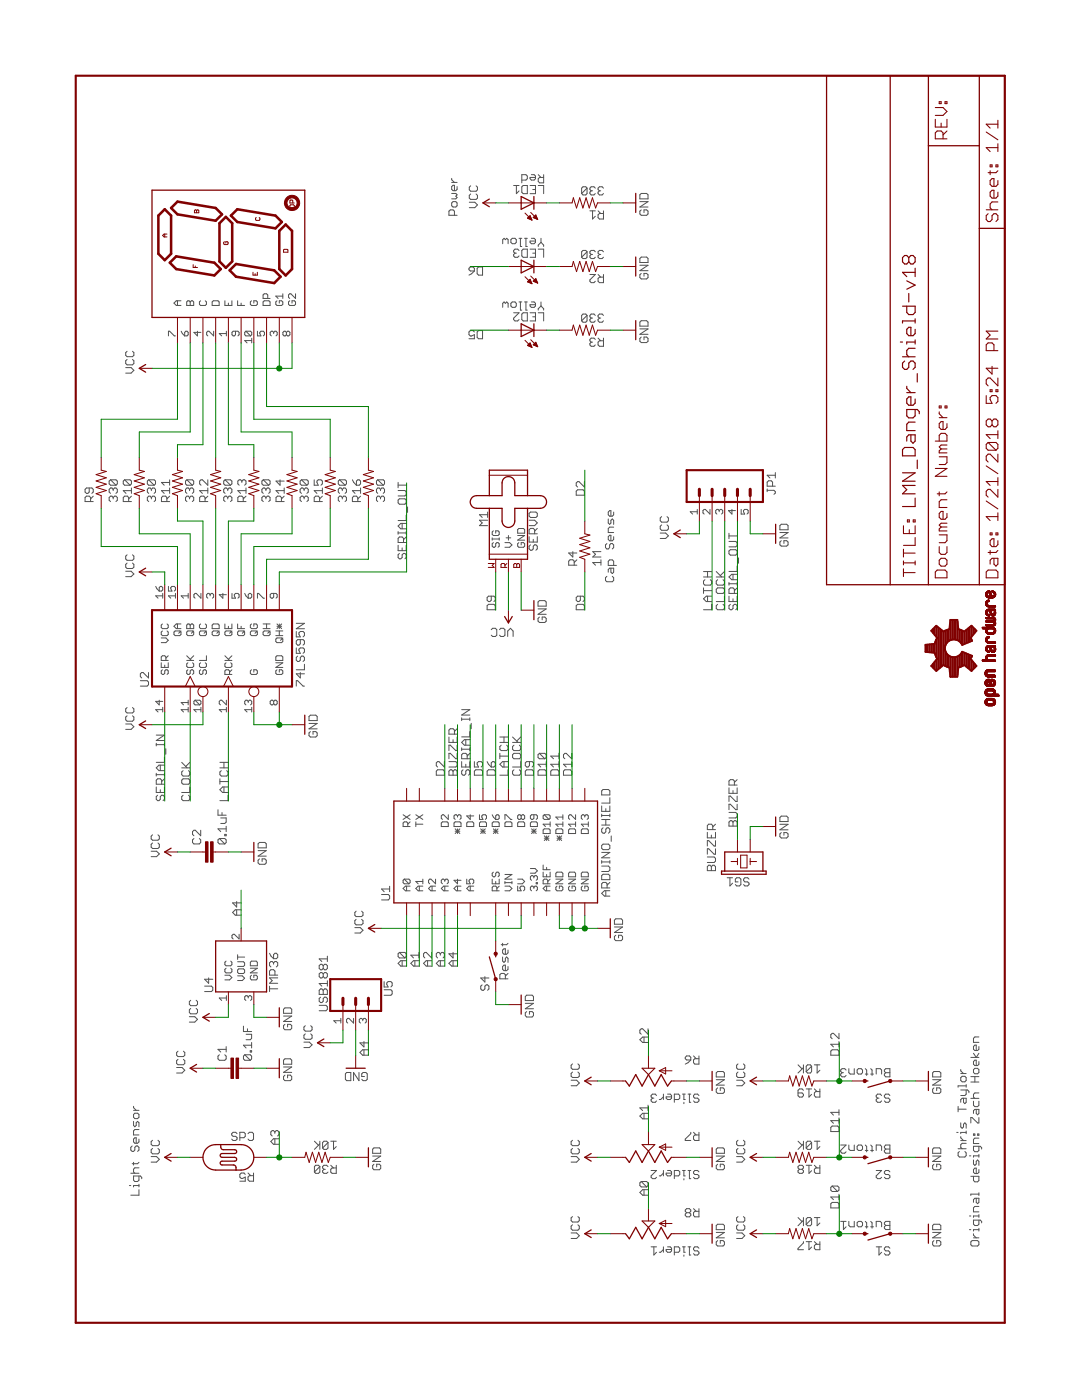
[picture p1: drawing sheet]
<svg xmlns="http://www.w3.org/2000/svg" width="216mm" height="279mm" viewBox="0 0 216 279" stroke-linecap="round" stroke-linejoin="round" font-family="sans-serif">
<g fill="none" stroke="#505050" stroke-width=".2">
<path d="M90.1 35.6v.3l.6 .5M90.1 38.6h.9l.2 .3-.2 .3 .2 .2-.2 .3h-.9M90.1 36.4h1.1M91.2 37.2v.6l-.2 .3h-.6l-.3-.3v-.6l.3-.2h.3v1.1M93.9 38.7l-.3 .3v.5l.3 .3h1.1l.3-.3v-.5l-.3-.3M93.9 37.1l-.3 .3v.5l.3 .3h1.1l.3-.3v-.5l-.3-.3M102.5 37h1.1M103 37v1.7l.6-.6M104.1 35.9h.8l.3-.2v-.6l-.3-.2h-.8v1.6M104.1 37.3l.3-.3h.8v1.7h-.8l-.3-.3zM105.8 37h1v1.7h-1M106 34.9h.6l.2 .2v.6l-.2 .2h-.6l-.2-.2v-.3h1"/>
<path d="M106.3 37.8h.5M107.4 37h1.1v1.7M107.4 34.9l.5 .5M108.5 34.9v1.6h-.8l-.3-.3v-.5l.3-.3h.8M117.1 37.5v1.1l-.2 .3h-.6l-.2-.3M117.1 37.5l-.2-.2h-.6l-.2 .2v1.1M117.1 37.5l-1 1.1M118 38.1h.2M118 38.1l-.3 .3v.2l.3 .3h.5l.3-.3M118.8 37.5l-.3-.2h-.5l-.3 .2v.3l.3 .3M119.6 38.1h.3M119.6 38.1l-.3 .3v.2l.3 .3h.5l.3-.3"/>
<path d="M120.4 37.5l-.3-.2h-.5l-.3 .2v.3l.3 .3M127.7 38.9l.3-.3h1l.3 .3v.8h-1.6zM53.4 59.6v-.7l-.2-.3h-.5l-.2 .3v.7h1.4M56.4 58.6v1M56.4 59.1h-1.4l.5 .5M59 58.6v1l-1-1h-.2l-.2 .3v.4l.2 .3M90.1 40.5l.3-.3h.6l.2 .3v.6l-.2 .2h-.6l-.3-.2zM90.7 43v-.9l-.3-.2h-.5l-.3 .2v.9h1.6M93.6 40.4h1.1l.6 .5-.6 .5h-1.1M93.9 53.3h.5l.3 .3v.5h-.8l-.3-.3v-.2zM94.7 54.1l-.6 .5-.5 .3M95.2 53.6l.3-.3h.8v1.6h-.8l-.3-.3z"/>
<path d="M100.3 48.6v-.8l.3-.2 .2 .2 .3-.2 .3 .2v.8M102.2 47.6h.6l.2 .2v.6l-.2 .2h-.6l-.3-.2v-.6zM102.8 50.5l-.3 .3v.3l.3 .3h.5l.3-.3M102.8 50.5h.2M103.6 47.6h.5M103.6 50l-.3-.3h-.5l-.3 .3v.3l.3 .2M103.8 47.6v1.6h.3M104.4 49.7h.8v1.7h-.8l-.3-.3v-1.1zM104.7 47.6h.5M104.9 47.6v1.6h.3M105.8 49.7h1v1.7h-1M106 47.6h.6l.2 .2v.6l-.2 .2h-.6l-.2-.2v-.3h1"/>
<path d="M106.3 50.5h.5M107.4 49.7h1.1v1.7M107.9 48.4l.6 .5v.3M107.9 48.4l-.5 .5v.3M107.9 47.6v.8M117.1 50.2v1.1l-.2 .3h-.6l-.2-.3M117.1 50.2l-.2-.2h-.6l-.2 .2v1.1M117.1 50.2l-1 1.1M117.7 54.8h1.1l-1.1 1.1v.2l.3 .3h.5l.3-.3M117.7 42.1h1.1M118 50.8l-.3 .3v.2l.3 .3h.5l.3-.3M118 50.8h.2"/>
<path d="M118.2 42.1v1.6l.6-.5M118.8 50.2l-.3-.2h-.5l-.3 .2v.3l.3 .3M119.3 42.1l.6 .5M119.3 54.8l.6 .5M119.6 50.8l-.3 .3v.2l.3 .3h.5l.3-.3M119.6 50.8h.3M120.4 42.1v1.6h-.8l-.3-.3v-.5l.3-.3h.8M120.4 50.2l-.3-.2h-.5l-.3 .2v.3l.3 .3M120.4 54.8v1.6h-.8l-.3-.3v-.5l.3-.3h.8M127.7 40.2h1.6l-1.6 1.1h1.6M127.7 52.9h1.6l-1.6 1.1h1.6M128 41.9l-.3 .2v.6l.3 .3h1l.3-.3v-.6l-.3-.2h-.5v.5"/>
<path d="M128 51.3h1l.3 .3v.8h-1.6v-.8zM128 54.6l-.3 .2v.6l.3 .3h1l.3-.3v-.6l-.3-.2h-.5v.5M25.1 73.4h1.1l.5 .5-.5 .6h-1.1M25.4 70.1l-.3 .3v.5l.3 .3h1l.3-.3v-.5l-.3-.3M25.4 71.7l-.3 .3v.5l.3 .3h1l.3-.3v-.5l-.3-.3M33.6 67v-.9h.2l1 .9h.2M35.4 60v1M36.1 60h-.9l-.5 .5 .5 .5h.9M36.2 66.1l.7 .9M36.9 66.3l.2-.2h.2l.2 .2v.5l-.2 .2h-.4zM37.3 60.3l.2-.3h.2l.3 .3 .2-.3h.2l.3 .3v.7h-1.4zM38 60.3v.7"/>
<path d="M39.4 66.1v.9l-.7-.7h1.4M40 60l-.2 .3v.4l.2 .3h1l.2-.3v-.4l-.2-.3M42.6 60h.9l.2 .3v.7h-1.4v-.7zM42.6 66.1v.9l-.9-.9h-.2l-.3 .2v.5l.3 .2M44.9 60v1h1.4v-1M45.2 66.1v.9M45.2 66.6h-1.4l.4 .4M45.6 60.5v.5M47 66.1v.7l-.2 .2h-.3l-.2-.2v-.5l.2-.2h1l.2 .2v.5l-.2 .2M47.4 60v1h1.4M48.1 60.5v.5M49.1 66.1h.9l.2 .2v.5l-.2 .2"/>
<path d="M49.1 66.1l-.3 .2v.5l.3 .2h.9M49.1 66.1l.9 .9M50.2 60l-.2 .3v.4l.2 .3h.9l.3-.3v-.4l-.3-.3h-.4v.5M50.2 67.5v.9M50.2 68h-1.4l.5 .4M51.4 66.1v.9h.7l-.3-.4v-.3l.3-.2h.4l.3 .2v.5l-.3 .2M52.5 60.3l.2-.3h1l.2 .3v.7h-1.4zM54.6 66.3l-.2-.2h-.3l-.2 .2v.5l.2 .2M54.6 66.3l.2-.2h.3l.2 .2v.5l-.2 .2M54.6 66.3v.3M55.3 60l-.3 .3v.4l.3 .3h.9l.2-.3v-.4l-.2-.3h-.5v.5M57.1 66.3l-.2-.2h-.2l-.2 .2v.5l.2 .2h.2l.2-.2"/>
<path d="M57.1 66.3l.3-.2h.2l.2 .2v.5l-.2 .2h-.2l-.3-.2M57.1 66.3v.5M57.8 60l-.2 .3v.4l.2 .3h.9l.3-.3v-.4l-.3-.3h-.4v.5M94.7 66.3l-.3-.3h-.5l-.3 .3v.5l.3 .3 .8-.3v.8h-1.1M95.2 66.3l.3-.3h.8v1.6h-.8l-.3-.3zM100.3 61.3v-.8l.3-.2 .2 .2 .3-.2 .3 .2v.8M102.2 60.3h.6l.2 .2v.6l-.2 .2h-.6l-.3-.2v-.6zM102.5 62.4h1.1l-1.1 1.1v.3l.3 .3h.5l.3-.3M103.6 60.3h.5M103.8 60.3v1.6h.3M104.4 62.4h.8v1.7h-.8l-.3-.3v-1.1zM104.7 60.3h.5"/>
<path d="M104.9 60.3v1.6h.3M105.8 62.4h1v1.7h-1M106 60.3h.6l.2 .2v.6l-.2 .2h-.6l-.2-.2v-.3h1M106.3 63.2h.5M107.4 62.4h1.1v1.7M107.9 61.1l.6 .5v.3M107.9 61.1l-.5 .5v.3M107.9 60.3v.8M117.1 62.9v1.1l-.2 .3h-.6l-.2-.3M117.1 62.9l-.2-.2h-.6l-.2 .2v1.1M117.1 62.9l-1 1.1M118 63.5l-.3 .3v.2l.3 .3h.5l.3-.3"/>
<path d="M118 68.3l-.3 .3v.2l.3 .3h.5l.3-.3M118 63.5h.2M118 68.3h.2M118.8 62.9l-.3-.2h-.5l-.3 .2v.3l.3 .3M118.8 67.7l-.3-.2h-.5l-.3 .2v.3l.3 .3M119.3 67.5l.6 .5M119.6 63.5l-.3 .3v.2l.3 .3h.5l.3-.3M119.6 63.5h.3M120.4 62.9l-.3-.2h-.5l-.3 .2v.3l.3 .3M120.4 67.5v1.6h-.8l-.3-.3v-.5l.3-.3h.8M127.7 65.6h1.6l-1.6 1.1h1.6M128 64h1l.3 .3v.8h-1.6v-.8z"/>
<path d="M128 67.3l-.3 .2v.6l.3 .3h1l.3-.3v-.6l-.3-.2h-.5v.5M17.8 97.4v.8l-.3 .3h-.2l-.3-.3v-.5l.3-.3h1l.3 .3v.5l-.3 .3M18.6 99l-.5 .6M22.1 95.8l-.3 .2v.6l.3 .2h1M22.1 95.8h1l.3 .2v.6l-.3 .2M22.1 95.8l1 1M22.6 99.3l-.3-.3h-.2l-.3 .3v.5l.3 .3M22.6 97.7l-.3-.3h-.2l-.3 .3v.5l.3 .3M22.6 99.3l.3-.3h.2l.3 .3v.5l-.3 .3M22.6 97.7v.2M22.6 99.3v.3M22.6 97.7l.3-.3h.2l.3 .3v.5l-.3 .3"/>
<path d="M24.9 95.8l-.3 .2v.6l.3 .2h1.1M24.9 95.8h1.1l.2 .2v.6l-.2 .2M24.9 95.8l1.1 1M26.2 99l-.5 .6M26.2 97.9h-1.6l.5 .6M26.2 97.4v1.1M29.7 95.8l-.3 .2v.6l.3 .2h1.1M29.7 95.8h1.1l.2 .2v.6l-.2 .2M29.7 95.8l1.1 1M30.2 97.7v.2M30.2 99.3v.3M30.2 99.3l-.2-.3h-.3l-.3 .3v.5l.3 .3"/>
<path d="M30.2 99.3l.3-.3h.3l.2 .3v.5l-.2 .3M30.2 97.7l-.2-.3h-.3l-.3 .3v.5l.3 .3M30.2 97.7l.3-.3h.3l.2 .3v.5l-.2 .3M33.8 97.9h-1.6l.6 .6M33.8 99l-.5 .6M33.8 95.8v1M33.8 97.4v1.1M33.8 96.3h-1.6l.6 .5M37.3 95.8l-.3 .2v.6l.3 .2h1.1M37.3 95.8h1.1l.3 .2v.6l-.3 .2M37.3 95.8l1.1 1M37.8 99.3l-.2-.3h-.3l-.3 .3v.5l.3 .3"/>
<path d="M37.8 99.3l.3-.3h.3l.3 .3v.5l-.3 .3M37.8 97.7l-.2-.3h-.3l-.3 .3v.5l.3 .3M37.8 97.7l.3-.3h.3l.3 .3v.5l-.3 .3M37.8 97.7v.2M37.8 99.3v.3M41.5 95.8v1l-1.1-1h-.3l-.3 .2v.6l.3 .2M41.5 97.9h-1.7l.6 .6M41.5 99l-.6 .6M41.5 97.4v1.1M44.9 95.8l-.3 .2v.6l.3 .2h1.1M44.9 95.8h1.1l.3 .2v.6l-.3 .2M44.9 95.8l1.1 1"/>
<path d="M45.4 99.3l-.2-.3h-.3l-.3 .3v.5l.3 .3M45.4 99.3l.3-.3h.3l.3 .3v.5l-.3 .3M45.4 97.7l-.2-.3h-.3l-.3 .3v.5l.3 .3M45.4 97.7l.3-.3h.3l.3 .3v.5l-.3 .3M45.4 97.7v.2M45.4 99.3v.3M48.3 96l-.3-.2h-.3l-.2 .2v.6l.2 .2M48.3 96l.2-.2h.3l.3 .2v.6l-.3 .2M48.3 96v.3M49.1 97.9h-1.6l.5 .6M49.1 99l-.6 .6M49.1 97.4v1.1"/>
<path d="M52.5 95.8l-.2 .2v.6l.2 .2h1.1M52.5 95.8h1.1l.3 .2v.6l-.3 .2M52.5 95.8l1.1 1M53.1 99.3l-.3-.3h-.3l-.2 .3v.5l.2 .3M53.1 99.3l.2-.3h.3l.3 .3v.5l-.3 .3M53.1 97.7l-.3-.3h-.3l-.2 .3v.5l.2 .3M53.1 97.7l.2-.3h.3l.3 .3v.5l-.3 .3M53.1 97.7v.2M53.1 99.3v.3M55.9 95.8v1l-.8-.8h1.6M56.7 97.9h-1.6l.5 .6M56.7 99l-.5 .6"/>
<path d="M56.7 97.4v1.1M60.2 95.8l-.3 .2v.6l.3 .2h1M60.2 95.8h1l.3 .2v.6l-.3 .2M60.2 95.8l1 1M60.7 99.3l-.3-.3h-.2l-.3 .3v.5l.3 .3M60.7 99.3l.3-.3h.2l.3 .3v.5l-.3 .3M60.7 97.7l-.3-.3h-.2l-.3 .3v.5l.3 .3M60.7 97.7l.3-.3h.2l.3 .3v.5l-.3 .3M60.7 97.7v.2M60.7 99.3v.3M62.7 95.8v1h.8l-.3-.5v-.3l.3-.2h.6l.2 .2v.6l-.2 .2M64.3 97.9h-1.6l.5 .6"/>
<path d="M64.3 99l-.5 .6M64.3 97.4v1.1M67.8 95.8l-.3 .2v.6l.3 .2h1.1M67.8 95.8h1.1l.2 .2v.6l-.2 .2M67.8 95.8l1.1 1M68.3 99.3l-.3-.3h-.2l-.3 .3v.5l.3 .3M68.3 99.3l.3-.3h.3l.2 .3v.5l-.2 .3M68.3 97.7l-.3-.3h-.2l-.3 .3v.5l.3 .3M68.3 97.7l.3-.3h.3l.2 .3v.5l-.2 .3M68.3 97.7v.2M68.3 99.3v.3M70.3 95.8l.8 1"/>
<path d="M71.1 96l.3-.2h.3l.2 .2v.6l-.2 .2h-.6zM71.9 97.9h-1.6l.5 .6M71.9 99l-.5 .6M71.9 97.4v1.1M75.4 95.8l-.3 .2v.6l.3 .2h1.1M75.4 95.8h1.1l.2 .2v.6l-.2 .2M75.4 95.8l1.1 1M75.9 99.3l-.3-.3h-.2l-.3 .3v.5l.3 .3M75.9 99.3l.3-.3h.3l.2 .3v.5l-.2 .3M75.9 97.7l-.3-.3h-.2l-.3 .3v.5l.3 .3M75.9 97.7l.3-.3h.3l.2 .3v.5l-.2 .3M75.9 97.7v.2"/>
<path d="M75.9 99.3v.3M79.4 96.8h1.6M79.4 99.8l.3-.3h1.1l.2 .3v.6l-.2 .2h-1.1l-.3-.2zM79.4 97.9h1.4l.2 .3v.5l-.2 .3h-1.4M79.4 96.3v1M115 98l.3-.3h1l.3 .3v.8h-1.6zM116.6 96.1v1.1l-1.1-1.1h-.2l-.3 .3v.5l.3 .3M153.1 97.9h1.3l.3 .2v.3l-.3 .3M153.1 97.6v.5M154.2 97v-.8l-.3-.3h-.5l-.3 .3v.8h1.6M154.7 94.3v1.1M154.7 94.8h-1.6l.5 .6"/>
<path d="M18.1 100.1v-.8l-.3-.3h-.5l-.3 .3v.8h1.6M25.1 114h1.1l.5 .6-.5 .5h-1.1M25.4 110.7l-.3 .3v.5l.3 .3h1l.3-.3v-.5l-.3-.3M25.4 112.4l-.3 .2v.6l.3 .3h1l.3-.3v-.6l-.3-.2M25.7 100.1v-.8l-.3-.3h-.5l-.3 .3v.8h1.6M31.1 117l.7 1M32 117h.2l.3 .3v.4l-.3 .3h-.4v-.7zM32.5 118.9h-1.4l.4 .5M32.5 118.4v1M33.3 100.1v-.8l-.3-.3h-.5l-.3 .3v.8h1.6M33.6 117v1h.7l-.2-.7 .2-.3h.5l.2 .3v.4l-.2 .3M35 118.9h-1.4l.5 .5"/>
<path d="M35 118.4v1M37.5 118.9h-1.3l.4 .5M37.5 118.4v1M40.1 118.4v1l-.9-1h-.3l-.2 .3v.4l.2 .3M40.9 100.1v-.8l-.2-.3h-.6l-.3 .3v.8h1.7M41.9 118.7l-.2-.3h-.2l-.3 .3v.4l.3 .3M41.9 118.7l.3-.3h.2l.2 .3v.4l-.2 .3M41.9 118.7v.2M44.5 118.4v1l-.7-.7h1.4M46.3 118.4v1h.7l-.2-.5v-.2l.2-.3h.5l.2 .3v.4l-.2 .3M48.5 100.1v-.8l-.2-.3h-.6l-.2 .3v.8h1.6M48.8 118.4l.3 .5 .4 .5"/>
<path d="M49.8 118.4h.2l.2 .3v.4l-.2 .3h-.5v-.7zM51.4 119.4v-1h.2l.9 1h.3M54.6 118.4v.7l-.2 .3h-.3l-.2-.3v-.4l.2-.3h1l.2 .3v.4l-.2 .3M56.2 100.1v-.8l-.3-.3h-.5l-.3 .3v.8h1.6M63.8 100.1v-.8l-.3-.3h-.5l-.3 .3v.8h1.6M71.4 100.1v-.8l-.3-.3h-.5l-.3 .3v.8h1.6M79.4 106.1v.5M79.4 108.8v1.1h1.6v-1.1M79.4 106.4h1.6M79.7 110.4l-.3 .3v.6l.3 .2h.3l.2-.2v-.6l.3-.3h.3l.2 .3v.6l-.2 .2M80.2 104.5v1M80.2 109.3v.6"/>
<path d="M80.5 108.3v-.9l-.3-.2h-.5l-.3 .2v.9h1.6M81 104.5h-1l-.6 .5 .6 .5h1M81 102.8v1.1h-1.6M81 106.1v.5M81 107.2l-.5 .5M81.3 101.2v1.1M97.3 103.8h-1.6l.5 .6-.5 .5h1.6M97.3 102.7h-1.6l.5 .6M97.3 102.2v1.1M98 119v.8l-.3 .3h-.2l-.3-.3v-.5l.3-.3h1.1l.2 .3v.5l-.2 .3M98.2 107.3v.5M98.2 107.6h1.4"/>
<path d="M98.4 105.9l-.2 .3v.4l.2 .3h1l.2-.3v-.4l-.2-.3h-.5v.5M98.4 108.3l-.2 .2v.5l.2 .2h.3l.2-.2v-.5l.2-.2h.3l.2 .2v.5l-.2 .2M99.6 107.3v.5M100.8 108.3h.9l.5 .5-.5 .4h-.9M101 107.3h.9M101.5 106.9v.9M103.3 106.9h1.4l-1.4 .9h1.4M103.3 105.7l.2-.2h1l.2 .2v.7h-1.4zM103.5 108.3l-.2 .2v.5l.2 .2h1l.2-.2v-.5l-.2-.2h-.5v.5M105.6 102.4l.3-.2h1l.3 .2v.6l-.3 .3h-1l-.3-.3zM105.6 103.8h1.1l.5 .6-.5 .5h-1.1M105.6 107.1v1.1h1.6v-1.1"/>
<path d="M105.9 108.7l-.3 .3v.5l.3 .3h.2l.3-.3v-.5l.3-.3h.2l.3 .3v.5l-.3 .3M106.4 107.6v.6M106.7 106.5v-.8l-.3-.2h-.5l-.3 .2v.8h1.6M107.2 105.5l-.5 .5M114.3 110.1v1.1l-.8-.8h1.6M114.6 112.8v-.8l-.3-.3h-.6l-.2 .3v.8h1.6M115.1 111.7l-.5 .6M115.8 119v.8l-.3 .3h-.2l-.3-.3v-.5l.3-.3h1l.3 .3v.5l-.3 .3M119.9 112.3h-1.6l.5 .5M119.9 111.7v1.1M119.9 110.1h-1.6l.5 .5-.5 .6h1.6M121.1 115l-.3 .3v.5l.3 .3h1.1l.2-.3v-.5l-.2-.3"/>
<path d="M121.1 108.5l-.3 .3v.5l.3 .3h.3l.2-.3v-.5l.3-.3h.3l.2 .3v.5l-.2 .3M121.4 103.6v.8l.2 .2 .3-.2v-.6l.3-.2 .2 .2v.8M121.9 113.4v.8l.3 .3 .2-.3v-.8h-.8l-.2 .3v.5M122.4 102.2v.5l-.2 .3h-.6l-.2-.3v-.5l.2-.3h.3v1.1M122.4 107.1v.6l-.2 .2h-.6l-.2-.2v-.6l.2-.3h.3v1.1M122.4 112.8v-.8l-.2-.3h-.6l-.2 .3v.8h1.6M122.4 105.2h-.8l-.2 .3v.8h1M131.7 106.4h1.1l.6 .5-.6 .6h-1.1M132 104.8l-.3 .2v.6l.3 .2h1.1l.3-.2v-.6l-.3-.2M132 103.1l-.3 .3v.5l.3 .3h1.1l.3-.3v-.5l-.3-.3M139.1 102.1h-1.4l.5 .5M139.1 101.7v.9"/>
<path d="M140.4 115.1h1.6M140.4 117.9h1.6M140.4 117.3v1.1M140.4 114.1h1.6M140.7 115.7l-.3 .3v.5l.3 .3h1l.3-.3v-.5l-.3-.3M141.2 114.1v1M141.2 119v1.1M141.7 101.7v.9l-1-.9h-.2l-.2 .2v.5l.2 .2M142 119h-1.1l-.5 .5 .5 .6h1.1M142.9 115.1h1.6M142.9 114.1l1.1 1M143.2 115.7l-.3 .3v.5l.3 .3h1.1l.2-.3v-.5l-.2-.3"/>
<path d="M143.2 117.3h1.1l.2 .3v.6l-.2 .2h-1.1l-.3-.2v-.6zM143.5 101.9l-.2-.2h-.3l-.2 .2v.5l.2 .2M143.5 101.9l.2-.2h.3l.2 .2v.5l-.2 .2M143.5 101.9v.2M144.5 119v1.1h-1.6M144.5 114.1l-.8 .8M145.5 119v1.1h1.6v-1.1M145.5 106.4v1.1M145.5 110l.2-.3h1.1l.3 .3v.5l-.3 .3h-1.1l-.2-.3zM145.5 116.2v.6M145.5 108.1h1.3l.3 .2v.6l-.3 .2h-1.3M145.5 116.5h1.6"/>
<path d="M145.5 107h1.6M146 101.7v.9l-.6-.7h1.3M146.3 114.6v1.1M146.3 119.5v.6M146.5 118.4v-.8l-.2-.3h-.6l-.2 .3v.8h1.6M147.1 117.3l-.6 .6M147.1 113v1h-1.6M147.1 116.2v.6M147.1 114.6h-1.1l-.5 .5 .5 .6h1.1M147.4 111.3v1.1M147.9 101.7v.9h.7l-.2-.5v-.2l.2-.2h.5l.2 .2v.5l-.2 .2M155.6 106.3h1.6l-1.6 1.1h1.6"/>
<path d="M155.9 107.9l-.3 .3v.5l.3 .3h1.1l.2-.3v-.5l-.2-.3h-.6v.6M155.9 104.6h1.1l.2 .3v.8h-1.6v-.8zM28 135.8h1.4l.2 .3v.6l-.2 .2h-1.4M29.6 134.2v1.1l-1-1.1h-.3l-.3 .3v.5l.3 .3M31.8 139.7v1l-.7-.7h1.4M32.2 132.3v.9h1.4v-.9M32.2 127.3h.9l.5 .5-.5 .4h-.9M32.4 124.5l-.2 .3v.4l.2 .3h.9l.3-.3v-.4l-.3-.3M32.4 133.7l-.2 .2v.5l.2 .2h.2l.3-.2v-.5l.2-.2h.2l.3 .2v.5l-.3 .2M32.4 125.9l-.2 .3v.4l.2 .3h.9l.3-.3v-.4l-.3-.3M32.9 132.7v.5M33.1 131.8v-.7l-.2-.2h-.5l-.2 .2v.7h1.4"/>
<path d="M33.6 130.9l-.5 .4M34.7 126.2l.2-.3h1l.2 .3v.4l-.2 .3h-1l-.2-.3zM35.4 124.5v1M36.1 124.5h-.9l-.5 .5 .5 .5h.9M36.1 125.9l-.5 .5M37.3 124.8l.2-.3h.2l.3 .3 .2-.3h.2l.3 .3v.7h-1.4zM37.3 126.2l.2-.3h.9l.3 .3v.4l-.3 .3h-.9l-.2-.3zM37.3 131.8h1.4M37.3 130.9l.9 .9M37.5 133.7l-.2 .2v.5l.2 .2h.2l.3-.2v-.5l.2-.2h.2l.3 .2v.5l-.3 .2M37.5 132.3l-.2 .2v.5l.2 .2h.9l.3-.2v-.5l-.3-.2M37.5 139.7v1"/>
<path d="M38 124.8v.7M38.7 125.9l-.5 .5M38.7 130.9l-.7 .7M38.9 139.7l-.2 .3v.4l.2 .3h1M38.9 139.7h1l.2 .3v.4l-.2 .3M38.9 139.7l1 1M39.8 126.2l.2-.3h1l.2 .3v.4l-.2 .3h-1l-.2-.3zM40 133.7l-.2 .2v.5l.2 .2h.3l.2-.2v-.5l.2-.2h.3l.2 .2v.5l-.2 .2M40 124.5l-.2 .3v.4l.2 .3h1l.2-.3v-.4l-.2-.3M40 132.3l-.2 .2v.5l.2 .2h1l.2-.2v-.5l-.2-.2M41.2 130.9v.9h-1.4M41.2 125.9l-.5 .5"/>
<path d="M42.3 124.8l.3-.3h.9l.2 .3v.7h-1.4zM42.3 126.2l.3-.3h.9l.2 .3v.4l-.2 .3h-.9l-.3-.3zM43.7 125.9l-.4 .5M44.9 124.5v1h1.4v-1M44.9 126.2l.2-.3h.9l.3 .3v.4l-.3 .3h-.9l-.2-.3zM44.9 131.8h1.4M44.9 130.9l.9 .9M45.1 132.3l-.2 .2v.5l.2 .2h.9l.3-.2v-.5l-.3-.2M45.2 139.7v1l-1-1h-.2l-.2 .3v.4l.2 .3M45.6 125v.5M45.8 134.6v-.7l-.2-.2h-.5l-.2 .2v.7h1.4M46.3 125.9l-.5 .5"/>
<path d="M46.3 133.7l-.5 .4M46.3 130.9l-.7 .7M47.4 124.5v1h1.4M47.4 126.2l.2-.3h1l.2 .3v.4l-.2 .3h-1l-.2-.3zM48.1 125v.5M48.8 125.9l-.5 .5M49.5 140l.3-.3h.2l.2 .3v.4l-.2 .3M49.5 140v.2M49.5 140l-.2-.3h-.2l-.3 .3v.4l.3 .3M50.2 124.5l-.2 .3v.4l.2 .3h.9l.3-.3v-.4l-.3-.3h-.4v.5M50.2 133.7l-.2 .2v.5l.2 .2h.9l.3-.2v-.5l-.3-.2h-.4v.4M50.2 125.9h.9l.3 .3v.4l-.3 .3h-.9l-.2-.3v-.4z"/>
<path d="M51.4 125.9l-.5 .5M52.5 125.5h1.4M52.5 126.2l.2-.3h1l.2 .3v.4l-.2 .3h-1l-.2-.3zM52.5 124.5h1.4M53.2 124.5v1M53.9 125.9l-.5 .5M54.6 140l.2-.3h.3l.2 .3v.4l-.2 .3h-.3l-.2-.3M54.6 140l-.2-.3h-.3l-.2 .3v.4l.2 .3h.3l.2-.3M54.6 140v.4M55 131.1l.3-.2h.9l.2 .2v.7h-1.4zM55 126.9h1.4M55 125.9h1.4"/>
<path d="M55 132.3h1.4l-1.4 .9h1.4M55 127.6l.3-.3h.9l.2 .3v.4l-.2 .2h-.9l-.3-.2zM55.3 133.7l-.3 .2v.5l.3 .2h.9l.2-.2v-.5l-.2-.2h-.5v.4M55.3 124.5l.9 1M55.3 125h.9M55.7 124.5v1M55.7 125.9v1M56.2 124.5l-.9 1M56.4 127.3l-.4 .5M59.1 126v1.1h.8l-.3-.5v-.3l.3-.3h.6l.2 .3v.5l-.2 .3M59.1 129.3v1.1h.8l-.3-.6v-.2l.3-.3h.6l.2 .3v.5l-.2 .3M59.1 136.9v-1.1h.3l1.1 1.1h.2"/>
<path d="M59.1 124.4h1.6l-1.6 1.1h1.6M59.4 130.9l-.3 .3v.5l.3 .3h.2l.3-.3v-.5l.3-.3h.3l.2 .3v.5l-.2 .3M59.9 127.7v.8l-.3 .3h-.2l-.3-.3v-.6l.3-.2h1.1l.2 .2v.6l-.2 .3M59.9 134.2v1.1l-.8-.8h1.6M60.7 132.6v1.1h-1.6M97.2 120.9l.3-.3h1.1l.2 .3v.8h-1.6zM98 125.7l.3-.3h.5l.3 .3v1.1l-.3 .2h-.5l-.3-.2M99.7 125.7l.2-.3h.6l.3 .3v1.1l-.3 .2h-.6l-.2-.2M101.3 127v-1.1l.6-.5 .5 .5v1.1M107.4 120.1l.2-.2h1.1l.3 .2v.9h-1.6zM107.4 121.5h1.6l-1.6 1.1h1.6M107.6 123.1l-.2 .3v.6l.2 .2h1.1l.3-.2v-.6l-.3-.3h-.5v.6"/>
<path d="M115 120.9l.3-.3h1l.3 .3v.8h-1.6zM142 120.6v1.1h-1.6M143.2 120.6l-.3 .3v.5l.3 .3h1.1l.2-.3v-.5l-.2-.3M145.7 120.6l-.2 .3v.5l.2 .3h.3l.3-.3v-.5l.2-.3h.3l.3 .3v.5l-.3 .3M25.1 144.5h1.1l.5 .5-.5 .6h-1.1M25.4 141.2l-.3 .3v.5l.3 .3h1l.3-.3v-.5l-.3-.3M25.4 142.9l-.3 .2v.6l.3 .2h1l.3-.2v-.6l-.3-.2M31.2 148.3v.6M31.2 154.3v.6M31.2 157.1v1.1h1.6v-1.1M31.2 154.6h1.6M31.2 148.6h1.6"/>
<path d="M31.2 146.7h1.6l-1.6 1.1h1.6M31.5 158.7l-.3 .3v.5l.3 .3h.2l.3-.3v-.5l.3-.3h.2l.3 .3v.5l-.3 .3M32 152.7v1.1M32 157.6v.6M32.3 156.5v-.8l-.3-.3h-.5l-.3 .3v.8h1.6M32.5 141.6h-1.4l.4 .5M32.5 141.2v.9M32.8 152.7h-1.1l-.5 .5 .5 .6h1.1M32.8 148.3v.6M32.8 151.1v1h-1.6M32.8 154.3v.6M32.8 155.4l-.5 .6"/>
<path d="M33.1 149.4v1.1M36.3 155.7l.2-.3h1.1l.3 .3v.6l-.3 .2h-1.1l-.2-.2zM36.3 153.2h1.6M36.3 152.1l1 1.1M36.5 153.8l-.2 .3v.5l.2 .3h1.1l.3-.3v-.5l-.3-.3M36.5 158.7l-.2 .3v.5l.2 .3h1.1l.3-.3v-.5l-.3-.3M37.5 141.2v.9M37.5 141.6h-1.3l.4 .5M37.5 140.2h-1.3l.4 .5M37.9 157.1v1.1h-1.6M37.9 152.1l-.8 .9M40.1 141.2v.9"/>
<path d="M40.1 141.6h-1.4l.5 .5M43.9 152.1h1.6M43.9 153.2h1.6M43.9 156h1.6M43.9 155.4v1.1M44.2 153.8l-.3 .3v.5l.3 .3h1l.3-.3v-.5l-.3-.3M44.7 152.1v1.1M44.7 157.1v1.1M45.2 141.2v.9M45.2 141.6h-1.4l.4 .5M45.5 158.7v1.1h-1.6M45.5 157.1h-1.1l-.5 .5 .5 .6h1.1"/>
<path d="M50.2 141.2v.9M50.2 141.6h-1.4l.5 .5M61.7 144.4h1.6l-1.6 1.1h1.6M61.9 146l-.2 .3v.5l.2 .3h1.1l.3-.3v-.5l-.3-.3h-.5v.6M61.9 142.7h1.1l.3 .3v.8h-1.6v-.8zM87.3 153.6h1.1l.3 .3v.8h-1.6v-.8zM88.7 152v1.1l-1.1-1.1h-.3l-.2 .3v.5l.2 .3M89.6 147.1v1.1h1.6v-1.1M89.6 153.9l.3-.3h.2l.3 .3 .3-.3h.3l.2 .3v.8h-1.6zM89.6 152h1.4l.2 .3v.5l-.2 .3h-1.4M90.4 147.6v.6M90.4 153.9v.8"/>
<path d="M90.7 146.5v-.8l-.3-.3h-.5l-.3 .3v.8h1.6M91.2 148.7v1.1h-.2l-1.1-1.1h-.3v1.1M91.2 150.3v1.1h-.2l-1.1-1.1h-.3v1.1M91.2 145.4l-.5 .6M92.1 141.6h1.6l-1.6 1.1h1.6M92.1 143.3v.5M92.1 149.2v.6M92.1 152v1.1h1.6v-1.1M92.1 149.5h1.6M92.1 143.5h1.6M92.4 153.6l-.3 .3v.5l.3 .3h.3l.2-.3v-.5l.3-.3h.3l.2 .3v.5l-.2 .3M92.9 147.6v1.1"/>
<path d="M92.9 152.5v.6M93.2 151.4v-.8l-.3-.3h-.5l-.3 .3v.8h1.6M93.7 143.3v.5M93.7 146v1.1h-1.6M93.7 149.2v.6M93.7 150.3l-.5 .6M93.7 147.6h-1l-.6 .6 .6 .5h1M94 144.4v1M94.7 153.9l.2-.3h1.1l.3 .3v.8h-1.6zM94.7 152v1.1h.8l-.3-.6v-.2l.3-.3h.5l.3 .3v.5l-.3 .3M97.2 153.9l.3-.3h1.1l.2 .3v.8h-1.6zM97.2 152l.3 .5 .5 .6"/>
<path d="M98 152.3l.3-.3h.3l.2 .3v.5l-.2 .3h-.6zM99.7 147.1h1.7M99.7 150.3v1.1M99.7 148.2h1.7M99.7 150.9h1.7M100 148.7l-.3 .3v.5l.3 .3h1.1l.3-.3v-.5l-.3-.3M100.6 147.1v1.1M100.6 152v1.1M101.4 153.6v1.1h-1.7M101.4 152h-1.1l-.6 .5 .6 .6h1.1M102.3 150.6l.3-.3h1l.3 .3v.6l-.3 .2h-1l-.3-.2zM102.3 148.2h1.6"/>
<path d="M102.3 147.1l1.1 1.1M102.6 148.7l-.3 .3v.5l.3 .3h1l.3-.3v-.5l-.3-.3M102.6 153.6l-.3 .3v.5l.3 .3h1l.3-.3v-.5l-.3-.3M103.9 152v1.1h-1.6M103.9 147.1l-.8 .8M105.1 153.6h1.1l.2 .3v.8h-1.6v-.8zM105.6 152v.8l-.2 .3h-.3l-.3-.3v-.5l.3-.3h1.1l.2 .3v.5l-.2 .3M107.4 153.9l.2-.3h1.1l.3 .3v.8h-1.6zM107.6 150.3l-.2 .3v.6l.2 .2h1.1M107.6 150.3h1.1l.3 .3v.6l-.3 .2M107.6 150.3l1.1 1.1M109 152.5h-1.6l.5 .6"/>
<path d="M109 152v1.1M109.9 153.9l.3-.3h1.1l.2 .3v.8h-1.6zM111.5 150.9h-1.6l.5 .5M111.5 152.5h-1.6l.5 .6M111.5 150.3v1.1M111.5 152v1.1M112.4 153.9l.3-.3h1.1l.3 .3v.8h-1.7zM114.1 150.3v1.1l-1.1-1.1h-.3l-.3 .3v.6l.3 .2M114.1 152v1.1M114.1 152.5h-1.7l.6 .6M120.1 157.8l.2-.2h1.1l.3 .2v.8h-1.6zM121.7 159.2v1.1h-1.6"/>
<path d="M145.5 157.2v1.1h1.6v-1.1M146.3 157.8v.5M146.5 156.7v-.8l-.2-.3h-.6l-.2 .3v.8h1.6M147.1 158.9v1.1h-.3l-1.1-1.1h-.2v1.1M147.1 155.6l-.6 .5M30.2 169.9h1l.6 .5-.6 .6h-1M30.4 166.6l-.2 .3v.5l.2 .3h1.1l.3-.3v-.5l-.3-.3M30.4 168.2l-.2 .3v.6l.2 .2h1.1l.3-.2v-.6l-.3-.3M38.7 167.3l-.3 .3v.5l.3 .3h1.1l.2-.3v-.5l-.2-.3M40 165.7v1.1l-1-1.1h-.3l-.3 .3v.5l.3 .3M43.5 161.6v1.1h1.6M43.8 167.3l-.3 .3v.5l.3 .3h1.1"/>
<path d="M43.8 167.3h1.1l.2 .3v.5l-.2 .3M43.8 167.3l1.1 1.1M44 163.2h1.1v.9l-.2 .2h-.9M44.3 162.2v.5M44.9 166.5h.2v.3h-.2zM45.1 164.9v1.1M45.1 165.4h-1.6l.5 .6M47.2 179.9v1.1l-.8-.8h1.6M51.5 169.8h1.6l-1.6 1.1h1.6M51.8 171.4l-.3 .3v.5l.3 .3h1.1l.2-.3v-.5l-.2-.3h-.6v.5M51.8 168.1h1.1l.2 .3v.8h-1.6v-.8zM76.1 178.5h1.4l.2 .3v.5l-.2 .3h-1.4"/>
<path d="M77.7 176.9v1.1M77.7 177.4h-1.6l.6 .6M80.4 162.6l1.4 .9M80.7 175.5h.9l.2 .2v.4l-.2 .3M80.7 175.5l-.3 .2v.4l.3 .3h.9M80.7 175.5l.9 .9M81.1 176.8v1M81.4 165v-.7l-.3-.3h-.4l-.3 .3v.7h1.4M81.8 176.8h-.9l-.5 .5 .5 .5h.9M81.8 164l-.4 .5M81.8 162.6l-1.4 .9M83 164.5h1.4"/>
<path d="M83 164v1M83 162.6l1.4 .9M83.7 176.8v1M84.4 176.8h-1l-.4 .5 .4 .5h1M84.4 162.6l-1.4 .9M84.4 175.9h-1.4l.4 .5M84.4 175.5v.9M86.2 176.8v1M86.9 176.8h-.9l-.5 .5 .5 .5h.9M86.9 175.5v.9l-.9-.9h-.3l-.2 .2v.4l.2 .3M88.1 164.3l.2-.3h.9l.3 .3v.7h-1.4zM88.8 175.7l.2-.2h.2l.3 .2v.4l-.3 .3"/>
<path d="M88.8 175.7l-.3-.2h-.2l-.2 .2v.4l.2 .3M88.8 175.7v.2M88.8 176.8v1M89.5 162.6v.9l-1-.9h-.2l-.2 .2v.5l.2 .2M89.5 176.8h-1l-.4 .5 .4 .5h1M90.6 164.3l.2-.3h1l.2 .3v.7h-1.4zM90.8 165.4l1 .9M90.8 165.9h1M91.3 175.5v.9l-.7-.7h1.4M91.3 162.8l-.2-.2h-.3l-.2 .2v.5l.2 .2M91.3 162.8l.2-.2h.3l.2 .2v.5l-.2 .2M91.3 162.8v.3"/>
<path d="M91.3 165.4v.9M91.3 176.8v1M91.8 165.4l-1 .9M92 176.8h-.9l-.5 .5 .5 .5h.9M93.1 164.3l.3-.3h.9l.2 .3v.7h-1.4zM93.1 175.5v.9h.7l-.2-.7 .2-.2h.5l.2 .2v.4l-.2 .3M93.8 162.6v.9l-.7-.7h1.4M93.8 176.8v1M94.5 176.8h-.9l-.5 .5 .5 .5h.9M95.7 162.6v.9h.7l-.3-.7 .3-.2h.4l.3 .2v.5l-.3 .2M95.7 164.3l.2-.3h.9l.3 .3v.7h-1.4zM95.9 165.9h.9"/>
<path d="M95.9 165.4l.9 .9M96.4 165.4v.9M96.8 165.4l-.9 .9M98.2 164.3l.2-.3h1l.2 .3v.7h-1.4zM98.2 175.5v.9h1.4v-.9M98.2 162.6l.7 .9M98.4 174.1l-.2 .2v.5l.2 .2h.3l.2-.2v-.5l.2-.2h.3l.2 .2v.5l-.2 .2M98.4 165.4l1 .9M98.4 165.9h1M98.9 162.8l.2-.2h.3l.2 .2v.5l-.2 .2h-.5zM98.9 165.4v.9M98.9 175.9v.5"/>
<path d="M99.1 177.8v-.7l-.2-.3h-.5l-.2 .3v.7h1.4M99.4 165.4l-1 .9M99.6 176.8l-.5 .5M100.8 174.5h1.4l-1.4 1h1.4M100.8 163.5v-.9h.2l.9 .9h.3M100.8 175.9v.5M100.8 176.8h.9l.5 .5-.5 .5h-.9M100.8 176.1h1.4M101 164h.9l.3 .3v.7h-1.4v-.7zM102.2 175.9v.5M103.3 176.8v1h.7l-.2-.7 .2-.3h.5l.2 .3v.4l-.2 .3M103.3 164.3l.2-.3h1l.2 .3v.7h-1.4z"/>
<path d="M103.3 175.5h.9l.5 .4-.5 .5h-.9M104 162.8l-.2-.2h-.3l-.2 .2v.5l.2 .2h.3l.2-.2M104 162.8l.2-.2h.3l.2 .2v.5l-.2 .2h-.3l-.2-.2M104 162.8v.5M105.8 164.3l.3-.3h.9l.2 .3v.7h-1.4zM105.8 173.3h1l.4 .5-.4 .5h-1M106.1 165.4l.9 .9M106.1 165.9h.9M106.5 162.6v.7l-.2 .2h-.2l-.3-.2v-.5l.3-.2h.9l.2 .2v.5l-.2 .2M106.5 165.4v.9M106.5 175v.2M106.5 177.1v.2"/>
<path d="M106.5 175l.3-.2h.2l.2 .2v.5l-.2 .2M106.5 177.1l.3-.3h.2l.2 .3v.4l-.2 .3M106.5 175l-.2-.2h-.2l-.3 .2v.5l.3 .2M106.5 177.1l-.2-.3h-.2l-.3 .3v.4l.3 .3M107 165.4l-.9 .9M107 176.1h.2v.3h-.2zM108.4 174.1v.9h1.4v-.9M108.4 172.6v1h1.4M108.6 162.6l-.2 .2v.5l.2 .2h.9M108.6 166.8l.9 .9M108.6 167.3h.9M108.6 162.6h.9l.3 .2v.5l-.3 .2"/>
<path d="M108.6 165.4h.9l.3 .3v.6h-1.4v-.6zM108.6 162.6l.9 .9M109.1 166.8v.9M109.1 173.1v.5M109.1 174.5v.5M109.1 176.8v1M109.3 176.4v-.7l-.2-.2h-.5l-.2 .2v.7h1.4M109.5 166.8l-.9 .9M109.8 164.5h-1.4l.4 .5M109.8 164v1M109.8 176.8h-1l-.4 .5 .4 .5h1M109.8 175.5l-.5 .4"/>
<path d="M110.9 165.7l.2-.3h1l.2 .3v.6h-1.4zM110.9 174.3l.2-.2h1l.2 .2v.7h-1.4zM110.9 175.5h1.4l-1.4 .9h1.4M111.1 167.3h1M111.1 166.8l1 .9M111.1 176.8l-.2 .3v.4l.2 .3h1l.2-.3v-.4l-.2-.3h-.5v.5M111.6 166.8v.9M112.1 166.8l-1 .9M112.3 164.5h-1.4l.5 .5M112.3 162.6v.9M112.3 164v1M112.3 163.1h-1.4l.5 .4"/>
<path d="M113.5 174.3l.2-.2h.9l.3 .2v.7h-1.4zM113.5 175.5h1.4l-1.4 .9h1.4M113.7 176.8l-.2 .3v.4l.2 .3h.9l.3-.3v-.4l-.3-.3h-.4v.5M113.7 165.4h.9l.3 .3v.6h-1.4v-.6zM114.9 164.5h-1.4l.4 .5M114.9 162.6v.9l-1-.9h-.2l-.2 .2v.5l.2 .2M114.9 164v1M116 174.3l.2-.2h1l.2 .2v.7h-1.4zM116 175.5h1.4l-1.4 .9h1.4M116.2 165.4h1l.2 .3v.6h-1.4v-.6zM116.2 176.8l-.2 .3v.4l.2 .3h1l.2-.3v-.4l-.2-.3h-.5v.5M116.7 162.8l-.2-.2h-.3l-.2 .2v.5l.2 .2"/>
<path d="M116.7 162.8l.2-.2h.3l.2 .2v.5l-.2 .2M116.7 162.8v.3M117.4 164.5h-1.4l.5 .5M117.4 164v1M120.1 160.8v1.1h1.6v-1.1M120.1 168.7l.2-.2h1.1l.3 .2v.6l-.3 .3h-1.1l-.2-.3zM120.1 172.8h1.3l.3 .3v.6l-.3 .2h-1.3M120.1 174.8l.2-.3h1.1l.3 .3v.8h-1.6zM120.1 162.5v.5M120.1 171.7v.6M120.1 172h1.6M120.1 170.1h1.6l-1.6 1.1h1.6"/>
<path d="M120.1 164.7h1.6M120.1 163.6h1.6M120.1 162.8h1.6M120.3 165.2l-.2 .3v.5l.2 .3h.3l.3-.3v-.5l.2-.3h.3l.3 .3v.5l-.3 .3M120.9 161.4v.5M120.9 163.6v1.1M120.9 177.8v1M121.1 177.2v-.8l-.2-.3h-.6l-.2 .3v.8h1.6M121.7 162.5v.5M121.7 171.7v.6M121.7 177.8h-1.1l-.5 .5 .5 .5h1.1M121.7 176.1l-.6 .6"/>
<path d="M122 166.8v1.1M141.1 173l.3-.3h.3l.2 .3 .3-.3h.3l.3 .3v.8h-1.7zM141.1 166.1v1.1h1.7v-1.1M141.1 171h1.4l.3 .3v.6l-.3 .2h-1.4M141.9 166.7v.5M141.9 173v.8M142.2 165.6v-.8l-.3-.3h-.5l-.3 .3v.8h1.7M142.8 167.8v1h-.3l-1.1-1h-.3v1M142.8 169.4v1.1h-.3l-1.1-1.1h-.3v1.1M142.8 164.5l-.6 .5M145.1 175.2h1.1M145.5 162.1h1.3l.3 .3v.6l-.3 .2h-1.3"/>
<path d="M145.5 164.1l.2-.3h.3l.3 .3 .2-.3h.3l.3 .3v.8h-1.6zM145.6 175.2v1.6l.6-.5M146.3 164.1v.8M147.1 160.5v1.1h-.3l-1.1-1.1h-.2v1.1M147.3 176h-.6v-.5l.3-.3h.6l.2 .3v1l-.2 .3h-.6l-.3-.3M149.5 175.5l-.3-.3h-.6l-.2 .3v.2l.2 .3h.6l.3 .3v.2l-.3 .3h-.6l-.2-.3M155.6 164.5h1.6l-1.6 1.1h1.6M155.9 162.9h1.1l.2 .3v.8h-1.6v-.8zM155.9 166.2l-.3 .2v.6l.3 .2h1.1l.2-.2v-.6l-.2-.2h-.6v.5M38.1 199.6l-.3 .3v.5l.3 .3h1l.3-.3v-.5l-.3-.3M40.8 196.8h1.4l.3 .3v.5l-.3 .3h-1.4M41.6 195.2v1l-.8-.8h1.7"/>
<path d="M44.9 194.6h.9l.5 .5-.5 .5h-.9M45.1 191.8l-.2 .2v.5l.2 .2h.9l.3-.2v-.5l-.3-.2M45.1 193.2l-.2 .3v.4l.2 .3h.9l.3-.3v-.4l-.3-.3M45.2 198.7v1M45.2 199.2h-1.4l.4 .5M47.2 181.6v1M47.4 193.6l.2-.2h1l.2 .2v.5l-.2 .2h-1l-.2-.2zM47.4 190.5v1M47.4 191.9h1.2l.2 .3v.4l-.2 .3h-1.2M47.4 194.8h.9l.5 .4-.5 .5h-.9M47.4 191h1.4M47.7 186.5v.9l-.9-.9h-.3l-.2 .2v.5l.2 .2"/>
<path d="M48 181.6h-1.1l-.5 .5 .5 .5h1.1M49.5 198.9l.3-.2h.2l.2 .2v.5l-.2 .3M49.5 198.9v.3M49.5 198.9l-.2-.2h-.2l-.3 .2v.5l.3 .3M50 193.2h1.4l-1.4 1h1.4M50.2 191.8h.9l.3 .2v.7h-1.4v-.7zM50.2 194.6l-.2 .3v.4l.2 .3h.9l.3-.3v-.4l-.3-.3h-.4v.5M53.8 197.3h1.6M53.8 196.8v1.1M53.8 190.2l.3 .6 .5 .5M54.6 192.2l-.3-.3h-.2l-.3 .3v.5l.3 .3M54.6 192.2l.3-.3h.2l.3 .3v.5l-.3 .3"/>
<path d="M54.6 190.5l.3-.3h.2l.3 .3v.6l-.3 .2h-.5zM54.6 192.2v.2M54.9 194.6v-.8l-.3-.3h-.5l-.3 .3v.8h1.6M55.4 195.2h-1.6l.5 .5-.5 .5h1.6M63.7 197.6l.3-.2h.2l.3 .2 .3-.2h.2l.3 .2v.9h-1.6zM64 199l-.3 .3v.5l.3 .3h.2l.3-.3v-.5l.3-.3h.2l.3 .3v.5l-.3 .3M64.5 192.7l.3-.3h.2l.3 .3v.6l-.3 .2h-.2l-.3-.2M64.5 192.7l-.3-.3h-.2l-.3 .3v.6l.3 .2h.2l.3-.2M64.5 194.4l.3-.3h.2l.3 .3v.5l-.3 .3h-.2l-.3-.3M64.5 194.4l-.3-.3h-.2l-.3 .3v.5l.3 .3h.2l.3-.3M64.5 192.7v.6M64.5 194.4v.5"/>
<path d="M64.5 197.6v.9M65.3 190.8v1.1M65.3 195.7v1.1M65.3 196.3h-1.6l.5 .5M65.3 191.4h-1.6l.5 .5M70.8 185.1h1.1l.5 .6-.5 .5h-1.1M71.1 181.8l-.3 .3v.5l.3 .3h1.1l.2-.3v-.5l-.2-.3M71.1 183.5l-.3 .2v.6l.3 .3h1.1l.2-.3v-.6l-.2-.2M76.6 197.5h1.4l.3 .3v.6l-.3 .2h-1.4M76.6 195.9v1.1h.8l-.2-.6v-.2l.2-.3h.6l.3 .3v.5l-.3 .3M79.7 190.1l-.3 .3v.5l.3 .3h1.1M79.7 190.1h1.1l.2 .3v.5l-.2 .3"/>
<path d="M79.7 190.1l1.1 1.1M80.2 191.7v1.1M81 191.7h-1l-.6 .6 .6 .5h1M82.8 191.7v1.1M83.6 191.7h-1.1l-.5 .6 .5 .5h1.1M83.6 190.6h-1.6l.5 .6M83.6 190.1v1.1M85.3 191.7v1.1M86.1 191.7h-1.1l-.5 .6 .5 .5h1.1M86.1 190.1v1.1l-1.1-1.1h-.2l-.3 .3v.5l.3 .3M87.9 190.4l-.3-.3h-.3l-.2 .3v.5l.2 .3M87.9 190.4l.2-.3h.3l.3 .3v.5l-.3 .3"/>
<path d="M87.9 190.4v.2M87.9 191.7v1.1M88.7 191.7h-1.1l-.5 .6 .5 .5h1.1M90.4 190.1v1.1l-.8-.8h1.6M90.4 191.7v1.1M91.2 191.7h-1.1l-.5 .6 .5 .5h1.1M96.2 196.6l-.3 .2v.6l.3 .2h.3l.3-.2v-.6l.2-.2h.3l.3 .2v.6l-.3 .2M96.8 194.9v1.1l-.9-.8h1.7M100.3 191v.8l.3 .3 .2-.3v-.5l.3-.3 .3 .3v.8M100.3 188.3v.5M100.8 195.3v-.8l-.2-.2h-.6l-.3 .2v.8h1.7M101.4 189.6v.6l-.3 .2h-.5l-.3-.2v-.6l.3-.2h.2v1"/>
<path d="M101.4 192.9v.5l-.3 .3h-.5l-.3-.3v-.5l.3-.3h.2v1.1M101.4 194.3l-.6 .5M101.4 188.3l-.3 .2h-1.1M105.1 198.6h1.1l.2 .3v.8h-1.6v-.8zM122.6 185h1.6l-1.6 1.1h1.6M122.9 186.6l-.3 .3v.6l.3 .2h1.1l.2-.2v-.6l-.2-.3h-.6v.6M122.9 183.4h1.1l.2 .2v.8h-1.6v-.8zM35.2 213h1.1l.6 .6-.6 .5h-1.1M35.5 211.4l-.3 .3v.5l.3 .3h1.1l.3-.3v-.5l-.3-.3M35.5 209.8l-.3 .3v.5l.3 .3h1.1l.3-.3v-.5l-.3-.3M37.8 202.9h1.1l.5 .5-.5 .6h-1.1M38.1 201.3l-.3 .2v.6l.3 .2h1l.3-.2v-.6l-.3-.2"/>
<path d="M43.8 210.5l-.3 .3v.5l.3 .3h1.1l.2-.3v-.5l-.2-.3M45.1 208.9v1.1M45.1 209.4h-1.6l.5 .6M48.6 204.8v1.1h1.6M48.9 210.5l-.3 .3v.5l.3 .3h1M48.9 210.5h1l.3 .3v.5l-.3 .3M48.9 210.5l1 1.1M49.1 206.4h1.1v.8l-.3 .3h-.8M49.4 205.3v.6M49.9 209.7h.3v.3h-.3zM50.2 208v1.1M50.2 208.6h-1.6l.5 .5"/>
<path d="M56.6 201.4l.3-.3h1l.3 .3v.8h-1.6zM56.6 211.6l.3-.3h1l.3 .3v.8h-1.6zM56.6 202.8h1.6l-1.6 1.1h1.6M56.6 212.9h1.6l-1.6 1.1h1.6M56.9 204.4l-.3 .3v.5l.3 .3h1l.3-.3v-.5l-.3-.3h-.5v.6M56.9 214.6l-.3 .2v.6l.3 .3h1l.3-.3v-.6l-.3-.2h-.5v.5M60.6 208h1.1l.6 .5-.6 .6h-1.1M60.9 206.3l-.3 .3v.6l.3 .2h1.1l.3-.2v-.6l-.3-.3M60.9 204.7l-.3 .3v.5l.3 .3h1.1l.3-.3v-.5l-.3-.3M63.7 200.6h1.3l.3 .3v.5l-.3 .3h-1.3M68 203.7h-1.4l.5 .5M68 203.2v1"/>
<path d="M69.2 214h.8v1.7h-.8l-.3-.3v-1.1zM70.5 203.2v1l-.9-1h-.2l-.2 .3v.4l.2 .3M71.6 214v1.7l-1.1-1.7v1.7M72.4 203.5l.2-.3h.3l.2 .3v.4l-.2 .3M72.4 203.5l-.2-.3h-.3l-.2 .3v.4l.2 .3M72.4 203.5v.2M72.6 207.9v1l-.8-.8h1.6M72.6 209.5v1.1M72.7 214.8h-.5v-.5l.3-.3h.5l.3 .3v1.1l-.3 .3h-.5l-.3-.3M73.4 209.5h-1.1l-.5 .5 .5 .6h1.1M104.8 200.2h1.6l-1.6 1.1h1.6M105.1 201.9l-.3 .2v.6l.3 .3h1.1l.2-.3v-.6l-.2-.2h-.6v.5"/>
<path d="M114 215.6h1.1l.5 .5-.5 .6h-1.1M114.2 214l-.2 .2v.6l.2 .2h1.1l.3-.2v-.6l-.3-.2M114.2 212.3l-.2 .3v.5l.2 .3h1.1l.3-.3v-.5l-.3-.3M128.5 207v1M129.3 207h-1.1l-.5 .5 .5 .5h1.1M129.3 205.3v1.1l-1.1-1.1h-.2l-.3 .3v.5l.3 .3M130.2 219.2l-.3 .2v.3l.3 .3h.5l.3-.3M130.2 219.2h.3M131 218.6l-.3-.2h-.5l-.3 .2v.3l.3 .3M132.4 218.4v1M132.4 218.9l-.6 .5h-.2M133.2 218.4h.5l.3 .2v.6l-.3 .2h-.5l-.3-.2v-.3h1.1"/>
<path d="M134.6 219.4h.8l.2-.2v-.6l-.2-.2h-.8v1.6M136.2 218.4h.5M136.5 218.4v1h.2M136.5 220v.3M136.7 211l.3-.3h.6l.2 .3v.5h-.8l-.3-.2zM137.3 218.4h.5M137.6 218.4v1.6h.2M137.8 211.5l-.5 .6-.6 .3M138.4 210.7l.5 .6M139.5 218.6l-.3-.2h-.6l-.2 .2v.3l.2 .3h.6l.3 .2v.3l-.3 .3h-.6l-.2-.3M139.5 210.7v1.7h-.9l-.2-.3v-.6l.2-.2h.9M142.9 215.5h1.6l-1.6 1.1h1.6"/>
<path d="M143.2 217.1l-.3 .3v.5l.3 .3h1.1l.2-.3v-.5l-.2-.3h-.6v.6M143.2 213.8h1.1l.2 .3v.8h-1.6v-.8zM147 215.6h1.1l.5 .5-.5 .6h-1.1M147.3 214l-.3 .2v.6l.3 .2h1l.3-.2v-.6l-.3-.2M147.3 212.3l-.3 .3v.5l.3 .3h1l.3-.3v-.5l-.3-.3M159.2 212.5l.8 .8M160.3 217.6l-.3-.3h-.5l-.3 .3v1.1l.3 .2h.5l.3-.2v-.3l-.3-.3h-.8M160.3 212.5v1.6M160.3 213.1l-1.1 1M160.9 217.3h1M161.4 217.3v1.6l.5-.5M161.9 212.8v1.1l-.2 .2h-.6l-.2-.2"/>
<path d="M161.9 212.8l-.2-.3h-.6l-.2 .3v1.1M161.9 212.8l-1 1.1M162.5 212.5h1.1M162.5 217.3l.5 .5M163 212.5v1.6l.6-.5M163.6 217.3v1.6h-.8l-.3-.2v-.6l.3-.3h.8M165.8 209.8l.3-.3h1l.3 .3v.8h-1.6zM167.4 206.2v1.1l-1.1-1.1h-.2l-.3 .3v.5l.3 .3M167.4 207.9v1M167.4 208.4h-1.6l.5 .5M168 214.1l-.3 .3v.2l.3 .3h.6l.2-.3M168 214.1h.3"/>
<path d="M168.8 213.6l-.2-.3h-.6l-.3 .3v.2l.3 .3M169.4 213.3v.8l.3 .3h.8v-1.1M171.3 213.3h.5l.3 .3v.5l-.3 .3h-.5l-.3-.3v-.5zM172.7 213.3l.2 .3v1M172.7 214.4h.5M173.7 213.3l.3 .3v1M173.7 214.4h.6M174.8 214.4v-1.1h.8l.3 .3v.8M175.1 219.2l-.3 .2v.3l.3 .3h.5l.3-.3M175.1 219.2h.3M175.9 218.6l-.3-.2h-.5l-.3 .2v.3l.3 .3M176.5 213.6l.2-.3h.9v1.6h-.9l-.2-.3v-.2l.2-.3-.2-.3z"/>
<path d="M176.7 214.1h.9M177.6 218.6l-.3-.2h-.6l-.2 .2v.3l.2 .3h.6l.3 .2v.3l-.3 .3h-.6l-.2-.3M186.1 215.5h1.6l-1.6 1.1h1.6M186.4 217.1l-.3 .3v.5l.3 .3h1.1l.2-.3v-.5l-.2-.3h-.6v.6M186.4 213.8h1.1l.2 .3v.8h-1.6v-.8zM191.7 215.1l.3-.3h.5l.3 .3v.5l-.3 .3h-.5l-.3-.3zM191.7 213.4v.3l.6 .5M191.7 217.5h1.4l.2 .3v.3M191.7 214.2h1.1M192.3 219.2v.8l.2 .3 .3-.3v-.8h-.8l-.3 .3v.5M192.8 216.7h-1.6v.3M192.8 216.5v.5"/>
<path d="M192.8 217.5v.9l-.3 .2h-.8M193.7 219.2h1.6M193.7 215.9h1.6M193.7 214.9h1.6M193.7 211h1.6M194.2 213.5l.3-.3h.6l.2 .3v.5l-.2 .3h-.6l-.3-.3zM194.2 219.8v.8l.3 .3h.6l.2-.3v-.8M194.2 210.2l.6 .8 .5-.8M194.5 214.9v1M195.3 208.9v.5l-.2 .3h-.6l-.3-.3v-.5l.3-.3h.3v1.1M195.3 211.9v.5l-.2 .3h-.6l-.3-.3v-.5l.3-.3h.3v1.1M195.3 206.9h-.8l-.3 .3v.8h1.1"/>
<path d="M195.3 218.1h-.8l-.3 .3v.5l.3 .3M25.8 236.6h.3M26.1 234.1h1.6M26.4 228.7l-.3 .3v.5l.3 .3h.2l.3-.3v-.5l.3-.3h.3l.2 .3v.5l-.2 .3M26.6 223.8v.8l.3 .3 .3-.3v-.5l.3-.3 .2 .3v.8M26.6 220.8v.3l.6 .5M26.6 232v.5M26.6 221.6h1.1M26.9 222.2h.6l.2 .2v.6l-.2 .2h-.6l-.3-.2v-.6zM27.7 237.4v1.1h-1.6M27.7 227.3v.6l-.2 .3h-.6l-.3-.3v-.6l.3-.2h.3v1.1M27.7 234.7v.8l-.2 .3h-.6l-.3-.3v-.8h1.4l.3 .3v.2"/>
<path d="M27.7 236.3v.6M27.7 225.4h-.8l-.3 .3v.8h1.1M27.7 233.1h-.8l-.3 .2v.6l.3 .2M27.7 236.6h-1.1v.3M27.7 232l-.2 .2h-1.1M30.2 230.8h1l.6 .6-.6 .5h-1M30.4 229.2l-.2 .3v.5l.2 .3h1.1l.3-.3v-.5l-.3-.3M30.4 227.6l-.2 .2v.6l.2 .2h1.1l.3-.2v-.6l-.3-.2M47.3 226.3l-.3-.3h-.5l-.3 .3v.2l.3 .3h.5l.3 .3v.2l-.3 .3h-.5l-.3-.3M47.9 227.1h.8l.2-.3v-.5l-.2-.3h-.8v1.6M48.9 234.4l-.2-.3h-.6l-.2 .3v.5l.2 .3 .8-.3v.8h-1M49.5 226.3l.3-.3h.5l.3 .3v1l-.3 .3h-.5l-.3-.3"/>
<path d="M49.5 234.1l.5 .5M50.6 234.1v1.6h-.8l-.3-.2v-.6l.3-.3h.8M54.8 225.9l.3-.3h.3l.3 .3v.5l-.3 .3M54.8 225.9v.3M54.8 227.3v1.1M54.8 225.9l-.2-.3h-.3l-.3 .3v.5l.3 .3M55.7 227.3h-1.1l-.6 .5 .6 .6h1.1M62.7 227.8l.8 .8M63.8 232.8v1.1l-.3 .3h-.5l-.3-.3M63.8 227.8v1.6M63.8 228.3l-1.1 1.1M63.8 232.8l-.3-.2h-.5l-.3 .2v1.1"/>
<path d="M63.8 232.8l-1.1 1.1M64.6 233.4l-.2 .2v.3l.2 .3h.6l.2-.3M64.6 233.4h.3M65.4 228l-.2-.2h-.6l-.2 .2v1.1M65.4 228v1.1l-.2 .3h-.6l-.2-.3M65.4 232.8l-.2-.2h-.6l-.2 .2v.3l.2 .3M65.4 228l-1 1.1M66 227.8h1.1M66 232.6l.5 .5M66.5 227.8v1.6l.6-.6M67.1 232.6v1.6h-.8l-.3-.3v-.5l.3-.3h.8M74.4 230.7h1.6l-1.6 1.1h1.6"/>
<path d="M74.4 229.3l.2-.2h1.1l.3 .2v.9h-1.6zM74.6 232.3l-.2 .3v.6l.2 .2h1.1l.3-.2v-.6l-.3-.3h-.5v.6M114 230.8h1.1l.5 .6-.5 .5h-1.1M114.2 227.6l-.2 .2v.6l.2 .2h1.1l.3-.2v-.6l-.3-.2M114.2 229.2l-.2 .3v.5l.2 .3h1.1l.3-.3v-.5l-.3-.3M128 235.8h1l.3 .3v.5l-.3 .3M128 235.8l-.3 .3v.5l.3 .3h1M128 235.8l1 1.1M128.5 222.2v1.1M128.5 237.4v1.1M129.3 237.4h-1.1l-.5 .6 .5 .5h1.1M129.3 222.2h-1.1l-.5 .5 .5 .6h1.1"/>
<path d="M129.3 220.6v1M129.3 221.1h-1.6l.5 .5M129.9 233.6h1.1l-1.1 1.1v.2l.3 .3h.5l.3-.3M132.4 233.6v1.1M132.4 234.1l-.6 .6h-.2M133.2 233.6h.5l.3 .3v.5l-.3 .3h-.5l-.3-.3v-.3h1.1M134.6 234.7h.8l.2-.3v-.5l-.2-.3h-.8v1.6M136.2 233.6h.5M136.5 233.6v1.1h.2M136.5 235.2v.3M137.3 233.6h.5M137.6 233.6v1.6h.2"/>
<path d="M137.8 226v.3l-1.1 1v.3h1.1M138.4 226l.5 .5M139.5 226v1.6h-.9l-.2-.3v-.5l.2-.3h.9M139.5 233.9l-.3-.3h-.6l-.2 .3v.2l.2 .3h.6l.3 .3v.2l-.3 .3h-.6l-.2-.3M142.9 229.3l.3-.2h1.1l.2 .2v.9h-1.6zM142.9 230.7h1.6l-1.6 1.1h1.6M143.2 232.3l-.3 .3v.6l.3 .2h1.1l.2-.2v-.6l-.2-.3h-.6v.6M147 230.8h1.1l.5 .6-.5 .5h-1.1M147.3 229.2l-.3 .3v.5l.3 .3h1l.3-.3v-.5l-.3-.3M147.3 227.6l-.3 .2v.6l.3 .2h1l.3-.2v-.6l-.3-.2M159.2 227.8l.8 .8M159.5 233.4l-.3 .2v.3l.3 .3h.5l.3-.3v-.3l-.3-.2"/>
<path d="M159.5 233.4l-.3-.3v-.3l.3-.2h.5l.3 .2v.3l-.3 .3M159.5 233.4h.5M160.3 227.8v1.6M160.3 228.3l-1.1 1.1M160.9 232.6h1M161.4 232.6v1.6l.5-.6M161.9 228l-.2-.2h-.6l-.2 .2v1.1M161.9 228v1.1l-.2 .3h-.6l-.2-.3M161.9 228l-1 1.1M162.5 227.8h1.1M162.5 232.6l.5 .5M163 227.8v1.6l.6-.6"/>
<path d="M163.6 232.6v1.6h-.8l-.3-.3v-.5l.3-.3h.8M165.8 225l.3-.3h1l.3 .3v.8h-1.6zM166.1 236.7h1l.3 .3v.5l-.3 .3M166.1 236.7l-.3 .3v.5l.3 .3h1M166.1 236.7l1 1.1M167.4 238.9h-1.6l.5 .5M167.4 221.5v1M167.4 223.1v1.1M167.4 238.3v1.1M167.4 223.6h-1.6l.5 .6M167.4 222h-1.6l.5 .5M167.7 228.5h1.1l-1.1 1.1v.3l.3 .2h.6l.2-.2"/>
<path d="M169.4 228.5v.8l.3 .3h.8v-1.1M171.3 228.5h.5l.3 .3v.5l-.3 .3h-.5l-.3-.3v-.5zM172.7 229.6h.5M172.7 228.5l.2 .3v1.1M173.7 228.5l.3 .3v1.1M173.7 229.6h.6M174.8 229.6v-1.1h.8l.3 .3v.8M174.8 233.6h1.1l-1.1 1.1v.2l.3 .3h.5l.3-.3M176.5 228.8l.2-.3h.9v1.6h-.9l-.2-.2v-.3l.2-.3-.2-.3zM176.7 229.3h.9M177.6 233.9l-.3-.3h-.6l-.2 .3v.2l.2 .3h.6l.3 .3v.2l-.3 .3h-.6l-.2-.3M186.1 230.7h1.6l-1.6 1.1h1.6"/>
<path d="M186.1 229.3l.3-.2h1.1l.2 .2v.9h-1.6zM186.4 232.3l-.3 .3v.6l.3 .2h1.1l.2-.2v-.6l-.2-.3h-.6v.6M190.9 226h.3M191.2 220.8v1.1M191.2 229.3h1.6M191.2 221.4h1.6M191.4 229.8l-.2 .3v.5l.2 .3h1.1l.3-.3v-.5l-.3-.3M191.7 224.1v.8l.3 .3 .3-.3v-.5l.2-.3 .3 .3v.8M191.7 226.8v.3l.6 .5M191.7 227.6h1.1M192.8 228.2h-.8l-.3 .3v.5l.3 .3M192.8 225.7v.6"/>
<path d="M192.8 226h-1.1v.3M193.4 230.7h.3M193.7 234.8h1.6v.8l-.2 .3h-.6l-.3-.3v-.8M194.2 231.5v.8l.3 .3 .3-.3v-.5l.3-.3 .2 .3v.8M194.2 226.3h.3v.3h-.3zM194.8 221.4v.8l.3 .3 .2-.3v-.8h-.8l-.3 .3v.5M194.8 239.1v.8l.3 .3 .2-.3v-.8h-.8l-.3 .3v.5M195.1 226.3h.2v.3h-.2zM195.3 228.8v.8l-.2 .2h-.6l-.3-.2v-.8h1.4l.3 .2v.3M195.3 223v1.1h-.2l-1.1-1.1h-.3v1.1M195.3 238.3h-1.6v.3M195.3 230.4v.5"/>
<path d="M195.3 233.4v.6l-.2 .2h-.6l-.3-.2v-.6l.3-.3h.3v1.1M195.3 238v.6M195.3 227.1h-.8l-.3 .3v.8h1.1M195.3 230.7h-1.1v.2M114 246.1h1.1l.5 .5-.5 .6h-1.1M114.2 242.8l-.2 .3v.5l.2 .3h1.1l.3-.3v-.5l-.3-.3M114.2 244.4l-.2 .3v.5l.2 .3h1.1l.3-.3v-.5l-.3-.3M129.9 248.8h1.1M130.5 248.8v1.7l.5-.6M132.4 249.4l-.6 .5h-.2M132.4 248.8v1.1M133.2 248.8h.5l.3 .3v.5l-.3 .3h-.5l-.3-.3v-.2h1.1"/>
<path d="M134.6 249.9h.8l.2-.3v-.5l-.2-.3h-.8v1.7M136.2 248.8h.5M136.5 248.8v1.1h.2M136.5 250.5v.2M137 242l-.3 .3v.3l.3 .2h.6l.2-.2v-.3l-.2-.3M137 242l-.3-.3v-.2l.3-.3h.6l.2 .3v.2l-.2 .3M137 242h.6M137.3 248.8h.5M137.6 248.8v1.7h.2M138.4 241.2l.5 .5M139.5 241.2v1.6h-.9l-.2-.2v-.6l.2-.3h.9M139.5 249.1l-.3-.3h-.6l-.2 .3v.3l.2 .2h.6l.3 .3v.3l-.3 .3h-.6l-.2-.3"/>
<path d="M142.9 246h1.6l-1.6 1h1.6M142.9 244.6l.3-.3h1.1l.2 .3v.8h-1.6zM143.2 247.6l-.3 .3v.5l.3 .3h1.1l.2-.3v-.5l-.2-.3h-.6v.5M147 246.1h1.1l.5 .5-.5 .6h-1.1M147.3 244.4l-.3 .3v.5l.3 .3h1l.3-.3v-.5l-.3-.3M147.3 242.8l-.3 .3v.5l.3 .3h1l.3-.3v-.5l-.3-.3M159.2 243l.8 .8M160.3 243v1.6M160.3 247.8v.3l-1.1 1.1v.2h1.1M160.3 243.5l-1.1 1.1M160.9 247.8h1M161.4 247.8v1.6l.5-.5"/>
<path d="M161.9 243.3l-1 1M161.9 243.3l-.2-.3h-.6l-.2 .3v1M161.9 243.3v1l-.2 .3h-.6l-.2-.3M162.5 243h1.1M162.5 247.8l.5 .5M163 243v1.6l.6-.5M163.6 247.8v1.6h-.8l-.3-.2v-.6l.3-.3h.8M165.8 240.2l.3-.2h1l.3 .2v.9h-1.6zM167.7 243.8h1.1M168.3 243.8v1.6l.5-.6M169.4 243.8v.8l.3 .2h.8v-1M171.3 243.8h.5l.3 .2v.6l-.3 .2h-.5l-.3-.2v-.6z"/>
<path d="M172.7 243.8l.2 .2v1.1M172.7 244.8h.5M173.7 243.8l.3 .2v1.1M173.7 244.8h.6M174.8 244.8v-1h.8l.3 .2v.8M174.8 248.8h1.1M175.4 248.8v1.7l.5-.6M176.5 244l.2-.2h.9v1.6h-.9l-.2-.3v-.3l.2-.2-.2-.3zM176.7 244.6h.9M177.6 249.1l-.3-.3h-.6l-.2 .3v.3l.2 .2h.6l.3 .3v.3l-.3 .3h-.6l-.2-.3M186.1 246h1.6l-1.6 1h1.6M186.1 244.6l.3-.3h1.1l.2 .3v.8h-1.6z"/>
<path d="M186.4 247.6l-.3 .3v.5l.3 .3h1.1l.2-.3v-.5l-.2-.3h-.6v.5M193.4 245.4h.3M193.4 242.7h.3M194 247.6h1.1l.2 .3v.5l-.2 .3h-1.1l-.3-.3v-.5zM194.2 247h1.1M194.2 246.2v.3l.6 .5M195.3 242.4v.6M195.3 243.5v.8l-.2 .3h-.6l-.3-.3v-.8h1.4l.3 .3v.3M195.3 245.1v.6M195.3 240.8h-.8l-.3 .2v.9h1.1M195.3 242.7h-1.1v.3M195.3 245.4h-1.1v.3"/>
</g>
<g fill="none" stroke="#800000" stroke-width=".2">
<path d="M32.9 46.7v.6M33.3 46.7h-.6l-.3 .3 .3 .3h.6M38.5 52.8v.6h.9M38.8 42l.7-.1 .2 .1v.5h-.9zM39 53.1v.3M39.2 42v.5M44.8 48.2l-.2 .2 .2 .4h.6l.1-.1-.1-.5h-.3v.3M50.5 54.3v.6h.9v-.6M50.9 54.6v.3M51.1 43.4l-.1 .1 .1 .5h.6l.2-.2-.2-.4M56.6 49.9l.7-.1 .1 .1v.4h-.8zM57.8 41l.8-.1 .1 .1v.4h-.9z"/>
<path d="M58.4 40.5v-.4l-.4-.2-.2 .2v.4h.9M96.4 40.5h2.5M101.5 40.5h7.6M101.5 53.2h7.6M104.8 42.5l1.4 1.4M104.8 55.2l1.4 1.4M105.3 43.5l.5-.5 .4 .9zM105.3 56.2l.5-.5 .4 .9zM105.3 43.5v.1M105.3 56.2v.1M105.4 43.4v.2M105.4 56.1v.2"/>
<path d="M105.6 43.2v.5M105.6 55.9v.5M105.7 43.1v.6M105.7 55.8v.6M105.8 43.1v.7M105.8 55.8v.7M105.9 42.4l1.4 1.4M105.9 55.1l1.4 1.4M105.9 43.4v.4M105.9 56.1v.4M106 43.7v.2M106 56.4v.2"/>
<path d="M106.4 43.4l.9 .4M106.4 43.4l.5-.5 .4 .9M106.4 43.4h.1M106.4 56.1l.9 .4M106.4 56.1h.1M106.5 43.3v.2M106.5 56v.2M106.6 43.2v.3M106.6 55.9v.3M106.8 43.1v.5M106.8 55.8v.5M106.9 42.9v.7"/>
<path d="M106.9 55.6v.7M106.9 55.6l-.5 .5M106.9 55.6l.4 .9M107 43.1v.6M107 55.8v.6M107.1 43.4v.3M107.1 56.1v.3M107.3 43.7v.1M107.3 56.4v.1M111.6 40.5h2.6l.2-1 .6 2 .7-2 .6 2 .6-2 .7 2 .6-2 .7 2 .3-1h2.6M111.6 53.2h2.6l.2-1 .6 2 .7-2 .6 2 .6-2 .7 2 .6-2 .7 2 .3-1h2.6M124.3 40.5h2.6"/>
<path d="M124.3 53.2h2.6M27.8 73.5h2.5M35.4 63.4v5M38 63.4v5M40.5 63.4v5M43 63.4v5M45.6 63.4v5M48.1 63.4v5M50.7 63.4v5M53.2 63.4v5M55.7 63.4v5M58.3 63.4v5"/>
<path d="M101.5 65.9h7.6M104.8 67.9l1.4 1.4M105.3 68.9l.5-.5 .4 .9zM105.3 68.9v.1M105.4 68.8v.2M105.6 68.6v.5M105.7 68.5v.6M105.8 68.5v.7M105.9 67.8l1.4 1.4M105.9 68.8v.4M106 69.1v.2M106.4 68.8l.9 .4"/>
<path d="M106.4 68.8l.5-.5 .4 .9M106.4 68.8h.1M106.5 68.7v.2M106.6 68.6v.3M106.8 68.5v.5M106.9 68.3v.7M107 68.5v.6M107.1 68.8v.3M107.3 69.1v.1M111.6 65.9h2.6l.2-1 .6 2 .7-2 .6 2 .6-2 .7 2 .6-2 .7 2 .3-1h2.6M124.3 65.9h2.6M20.2 91.3v2.5l1 .3-2 .6 2 .7-2 .6 2 .6-2 .7 2 .6-2 .6 1 .4v2.6"/>
<path d="M27.8 91.3v2.5l1 .3-2 .6 2 .7-2 .6 2 .6-2 .7 2 .6-2 .6 1 .4v2.6M35.4 91.3v2.5l1 .3-2 .6 2 .7-2 .6 2 .6-2 .7 2 .6-2 .6 1 .4v2.6M43 91.3v2.5l1 .3-2 .6 2 .7-2 .6 2 .6-2 .7 2 .6-2 .6 1 .4v2.6M50.7 91.3v2.5l1 .3-2.1 .6 2.1 .7-2.1 .6 2.1 .6-2.1 .7 2.1 .6-2.1 .6 1.1 .4v2.6M58.3 91.3v2.5l1 .3-2 .6 2 .7-2 .6 2 .6-2 .7 2 .6-2 .6 1 .4v2.6M65.9 91.3v2.5l1 .3-2 .6 2 .7-2 .6 2 .6-2 .7 2 .6-2 .6 1 .4v2.6M73.5 91.3v2.5l1 .3-2 .6 2 .7-2 .6 2 .6-2 .7 2 .6-2 .6 1 .4v2.6M97.6 94.8h7.7M139.6 98.9v5.1M142.1 98.9v5.1M144.6 98.9v5.1M147.2 98.9v5.1"/>
<path d="M149.7 98.9v5.1M27.8 114.2h2.5M32.9 116.7v5.1M35.4 116.7v5.1M38 116.7v5.1M40.5 116.7v5.1M43 116.7v5.1M45.6 116.7v5.1M48.1 116.7v5.1M50.7 116.7v5.1M53.2 116.7v5.1M55.7 116.7v5.1"/>
<path d="M97.4 112.5h1.2l-.4 .3 .4 .4h-1.2M97.6 110.6h7.7M98.9 111.6v2.6M100.8 113.2v-.6l-.2-.1h-.4l-.2 .1v.6h1.1M101.1 112.5l-.3 .3M101.5 111.6v2.6M102.5 112.6l.2-.1 .4 .1 .4-.1 .2 .1v.6h-1.2zM103.1 112.6v.6M104 111.6v2.6M116.7 104v2.5l1 .3-2 .6 2 .7-2 .6 2 .6-2 .7 2 .6-2 .6 1 .4v2.6M134.5 106.5h2.5M152.2 106.5h2.6"/>
<path d="M196.7 118.6v.1M196.7 118.4v.5M196.8 118.2v.8M196.8 118.2v.9M196.8 120v.9M196.9 118.1v1.1M196.9 119.9v1.1M197 118l-.1 1.2M197 119.9l-.1 1.1M197 118.7v.5M197 118v.5M197 119.8v.5"/>
<path d="M197 118.9l.1 .4M197.1 118l-.1 .4M197.1 119.8l-.1 .4M197.1 118.9v.4M197.1 118v.3M197.1 119.8v.3M197.1 119v.3M197.2 118l-.1 .3M197.2 119v.3M197.2 119.8v.3M197.2 118v.3M197.3 119v.3"/>
<path d="M197.3 119.8v.3M197.3 117.9v.4M197.3 117.9l.1 .4M197.4 117.9v.5M197.4 119v.3M197.4 119.8v.3M197.4 117.9l.1 .7M197.4 119.9v.1M197.5 118v.7M197.5 119v.3M197.6 118v.9M197.6 119v.3"/>
<path d="M197.6 118.2v1.1M197.7 118.3v1M197.7 118.4v.9M197.8 118.6v.7M197.9 118v.1M197.9 118.8v.5M197.9 117.9l.1 .3M197.9 118.9v.4M198 117.9v.3M198 119v.3M198.1 118v.2M198.1 119v.3"/>
<path d="M198.1 118l.1 .3M198.2 119l-.1 .3M198.2 118v.3M198.2 119v.3M198.2 118.9v.4M198.3 118v.4M198.3 118.9v.4M198.3 118l.1 .4M198.4 118.8v.4M198.4 118v1.2M198.4 118.1v1.1M198.5 118.2v.9"/>
<path d="M198.6 118.2v.8M198.6 118.3v.6M198.7 118.4v.4M198.7 118.7h.1M32.9 137v5.1M37 137l1-2 .9 2M38 137v5.1M40.5 139v3.1M44.6 137l1-2 1 2M45.6 137v5.1M50.7 139v3.1M55.7 137v5.1"/>
<path d="M101.5 121.8v2.5M104 121.8h2.5M196 125.2v.1M196 131.7v.2M196 125.2l.1 .3M196 131.7l.1 .3M196.1 125.2v.3M196.1 131.7v.3M196.2 131.7v.3M196.2 125.2v.3M196.3 125.2v.3M196.3 131.7v.3"/>
<path d="M196.4 125.2v.3M196.4 131.7v.3M196.5 125.2v.3M196.5 131.7v.3M196.5 125.2l.1 .3M196.6 134.2v.4M196.6 136.1v.4M196.6 138v.4M196.6 139.9v.4M196.6 125.2v.3M196.6 131.7v.3M196.6 134v.8"/>
<path d="M196.6 135.9v.8M196.6 137.8v.8M196.6 139.7v.8M196.7 120.4v.1M196.7 122.2v.1M196.7 125.8v.1M196.7 127.6v.2M196.7 129.4v.1M196.7 131.3v.1M196.7 134v.8M196.7 135.9v.8M196.7 137.8v.8"/>
<path d="M196.7 139.7v.8M196.7 123.2v.1M196.7 124.7h.1M196.7 125.2v.3M196.7 131.7v.3M196.7 133.9v1M196.7 139.6v1M196.7 120.2v.5M196.7 122v.5M196.7 123.9v.1M196.7 125.6v.5M196.7 127.4v.6"/>
<path d="M196.7 129.2v.6M196.7 131.1v.5M196.7 135.8v1M196.7 137.7v1M196.7 123.2l.1 .2M196.7 123.9l.1 .2M196.7 124.6l.1 .3M196.7 125.2l.1 1M196.7 133.8l.1 1.1M196.7 137.7l.1 1.1M196.7 139.6v1.1M196.8 120.1v.7"/>
<path d="M196.8 121.9v.7M196.8 127.3v.8M196.8 129.1v.8M196.8 130.9v1.1M196.8 135.7v1.1M196.8 123.2v.3M196.8 123.9v.3M196.8 124.6v.3M196.8 125.2v1.1M196.8 133.8v1.2M196.8 121.8v.9M196.8 135.7v1.2"/>
<path d="M196.8 137.6v1.2M196.8 139.5v1.2M196.8 125.2v1.2M196.8 127.2v1M196.8 129v1M196.8 130.8v1.2M196.9 123.2v.3M196.9 123.9v.3M196.9 124.6v.3M196.9 125.2v1.2M196.9 130.8v1.2M196.9 121.7v1.1"/>
<path d="M196.9 127.1v1.1M196.9 129v1M196.9 133.7v1.3M196.9 135.6v1.3M196.9 137.5v1.4M196.9 139.5v1.3M196.9 134.5l.1 .6M196.9 136.4l.1 .6M196.9 138.3v.6M196.9 139.4v.6M197 121.7l-.1 1.1M197 125.2l-.1 1.2"/>
<path d="M197 127.1v1.2M197 128.9l-.1 1.1M197 130.7l-.1 1.3M197 133.7l-.1 .6M197 135.6l-.1 .6M197 137.5l-.1 .6M197 120.5v.5M197 122.4v.5M197 123.2v.3M197 123.9v.3M197 124.6v.3M197 126v.5"/>
<path d="M197 127.8v.5M197 129.6v.5M197 131.4v.6M197 134.6v.5M197 136.5v.5M197 138.4v.5M197 121.6v.6M197 125.2v.6M197 127.1v.5M197 128.9v.5M197 130.7v.5M197 133.7v.5"/>
<path d="M197 135.6v.5M197 137.5v.5M197 139.4v.6M197 120.6v.5M197 122.5v.4M197 126.1v.4M197 127.9v.4M197 129.7l.1 .4M197 131.5v.5M197 134.6l.1 .5M197 138.5l.1 .4M197 133.7v.4"/>
<path d="M197.1 121.6l-.1 .4M197.1 125.2l-.1 .4M197.1 127.1l-.1 .4M197.1 128.9l-.1 .4M197.1 130.7l-.1 .4M197.1 135.6l-.1 .5M197.1 137.5l-.1 .5M197.1 139.4l-.1 .5M197.1 120.7v.4M197.1 122.5v.4M197.1 123.2v.3M197.1 123.9v.3"/>
<path d="M197.1 124.6v.3M197.1 125.2v.4M197.1 126.2v.3M197.1 128v.3M197.1 129.8v.4M197.1 131.6v.4M197.1 134.7v.4M197.1 136.6v.4M197.1 138.5v.4M197.1 121.6v.4M197.1 127v.4M197.1 128.9v.3"/>
<path d="M197.1 130.7v.3M197.1 133.6v.5M197.1 135.6v.4M197.1 137.5v.4M197.1 139.4v.4M197.1 120.8v.3M197.1 122.6l.1 .3M197.1 128v.4M197.1 133.6v.4M197.2 121.6l-.1 .3M197.2 125.2l-.1 .4M197.2 127l-.1 .4"/>
<path d="M197.2 128.8l-.1 .4M197.2 137.5l-.1 .4M197.2 120.8v.3M197.2 121.6v.3M197.2 122.6v.3M197.2 123.2v.3M197.2 123.9v.3M197.2 124.6v.3M197.2 125.2v.3M197.2 126.2v.3M197.2 127v.3M197.2 128.1v.3"/>
<path d="M197.2 128.8v.3M197.2 129.9v.3M197.2 130.7v.3M197.2 131.7v.3M197.2 133.6v.4M197.2 134.7v.4M197.2 135.6v.4M197.2 136.6v.4M197.2 137.5v.4M197.2 138.5v.4M197.2 139.4v.4M197.2 120.8l.1 .3"/>
<path d="M197.2 126.3v.3M197.2 135.6l.1 .5M197.2 138.6v.3M197.3 127l-.1 .3M197.3 128.8l-.1 .3M197.3 130.6l-.1 .3M197.3 120.8v.3M197.3 121.6v.3M197.3 122.6v.3M197.3 123.2v.3M197.3 123.9v.3M197.3 124.6v.3"/>
<path d="M197.3 126.3v.3M197.3 127v.3M197.3 128.1v.3M197.3 128.8v.3M197.3 129.9v.3M197.3 130.6v.3M197.3 131.7v.3M197.3 133.6v.4M197.3 134.7v.4M197.3 135.6v.6M197.3 136.7v.3M197.3 137.5v.4"/>
<path d="M197.3 138.6v.3M197.3 139.4v.4M197.3 125.2v.3M197.3 121.6l.1 .3M197.3 122.7v.2M197.3 126.3l.1 .3M197.3 128.8l.1 .4M197.3 135.6l.1 .7M197.4 120.8v.3M197.4 121.6v.3M197.4 122.7v.2M197.4 123.2v.3"/>
<path d="M197.4 123.9v.3M197.4 124.6v.3M197.4 125.2v.3M197.4 126.3v.3M197.4 127.1v.2M197.4 128.1v.3M197.4 128.8v.4M197.4 129.9v.3M197.4 130.6v.3M197.4 131.7v.3M197.4 133.6v.4M197.4 134.7v.4"/>
<path d="M197.4 135.6v.8M197.4 136.7v.3M197.4 137.5v.4M197.4 138.6v.3M197.4 139.4v.4M197.4 121.6l.1 .5M197.4 128.8l.1 .6M197.4 130v.2M197.4 135.6l.1 .9M197.4 136.6v.4M197.5 120.8v.3M197.5 121.6v.6"/>
<path d="M197.5 123.2v.3M197.5 123.9v.3M197.5 124.6v.3M197.5 125.2v.3M197.5 126.3v.3M197.5 128.1v.3M197.5 128.8v.7M197.5 130.6v.3M197.5 131.7v.3M197.5 133.6v.4M197.5 134.7v.4M197.5 135.6v1.4"/>
<path d="M197.5 137.5v.4M197.5 138.6v.3M197.5 139.4v.4M197.5 121.6v.7M197.5 128.8v.8M197.5 135.7v1.3M197.6 120.8v.3M197.6 121.6v.9M197.6 123.2v.3M197.6 123.9v.3M197.6 124.6v.3M197.6 125.2v.3"/>
<path d="M197.6 126.3v.3M197.6 128.1v.3M197.6 128.8v.9M197.6 130.6v.3M197.6 131.7v.3M197.6 133.6v.4M197.6 134.7v.4M197.6 135.8v1.2M197.6 137.5v.4M197.6 138.6v.3M197.6 139.4v.4M197.6 121.6l.1 1"/>
<path d="M197.6 128.8l.1 1M197.6 135.9v1.1M197.7 120.8v.3M197.7 123.2v.3M197.7 123.9v.3M197.7 124.6v.3M197.7 125.2v.3M197.7 126.3v.3M197.7 128.1v.3M197.7 130.6v.3M197.7 131.7v.3M197.7 133.6v.4"/>
<path d="M197.7 134.7v.4M197.7 136v1M197.7 137.5v.4M197.7 138.6v.3M197.7 139.4v.4M197.7 121.6v1.1M197.7 128.8v1.1M197.7 121.6v.3M197.7 122l.1 .8M197.7 129.2l.1 .8M197.7 136.1v.9M197.8 128.8l-.1 .3"/>
<path d="M197.8 135.6v.1M197.8 120.8v.3M197.8 121.6v.3M197.8 122.2v.6M197.8 123.2v.3M197.8 123.9v.3M197.8 124.6v.3M197.8 126.3v.3M197.8 128.1v.3M197.8 128.8v.3M197.8 129.4v.7M197.8 130.6v.3"/>
<path d="M197.8 131.7v.3M197.8 133.6v.4M197.8 134.7v.4M197.8 135.6v.2M197.8 136.3v.7M197.8 137.5v.4M197.8 138.6v.3M197.8 139.4v.4M197.8 125.2v.3M197.8 122.2l.1 .7M197.8 123.9l.1 .3M197.8 125.2l.1 .3"/>
<path d="M197.8 129.5l.1 .6M197.8 135.6l.1 .3M197.9 120.8v.3M197.9 121.6v.3M197.9 122.4v.5M197.9 123.2v.3M197.9 123.9v.3M197.9 124.6v.3M197.9 125.2v.3M197.9 126.3v.3M197.9 128.1v.3M197.9 128.8v.3"/>
<path d="M197.9 129.6v.6M197.9 130.6v.3M197.9 131.7v.3M197.9 133.6v.4M197.9 134.7v.4M197.9 135.6v.3M197.9 136.5v.5M197.9 137.5v.4M197.9 138.6v.3M197.9 139.4v.4M197.9 122.5l.1 .4M197.9 129.7v.5"/>
<path d="M197.9 136.6v.4M198 123.9l-.1 .3M198 120.8v.3M198 121.6v.3M198 122.5v.4M198 123.2v.3M198 123.9v.3M198 124.6v.3M198 128.1v.3M198 128.8v.3M198 129.8v.4M198 130.6v.3"/>
<path d="M198 131.7v.3M198 133.6v.4M198 134.7v.4M198 135.6v.4M198 137.5v.4M198 139.4v.4M198 125.2v.3M198 138.5v.4M198 126.3v.3M198 136.6v.4M198 122.6v.3M198 123.9l.1 .3"/>
<path d="M198 125.2l.1 .3M198 129.9v.3M198 135.6l.1 .4M198 137.5l.1 .4M198 139.4l.1 .4M198.1 120.8v.3M198.1 121.6v.3M198.1 122.6v.3M198.1 123.2v.3M198.1 123.9v.3M198.1 124.6v.3M198.1 125.2v.3"/>
<path d="M198.1 126.3v.3M198.1 128.1v.3M198.1 128.8v.3M198.1 129.9v.3M198.1 130.6v.3M198.1 131.7v.3M198.1 133.6v.4M198.1 134.7v.4M198.1 135.6v.4M198.1 136.6v.4M198.1 137.5v.4M198.1 138.5v.4"/>
<path d="M198.1 139.4v.4M198.1 123.2l.1 .3M198.1 135.6l.1 .5M198.1 137.5l.1 .5M198.1 139.4l.1 .5M198.1 126.2v.4M198.2 136.5v.5M198.2 138.5v.4M198.2 120.8v.3M198.2 121.6v.3M198.2 122.6v.3M198.2 123.2v.3"/>
<path d="M198.2 123.9v.3M198.2 125.2v.3M198.2 128.1v.3M198.2 128.8v.3M198.2 130.6v.3M198.2 131.7v.3M198.2 133.6v.4M198.2 134.7v.4M198.2 135.6v.5M198.2 137.5v.5M198.2 139.4v.6M198.2 124.6v.3"/>
<path d="M198.2 126.2v.3M198.2 129.9v.3M198.2 138.4v.5M198.2 125.2v.4M198.2 135.6v.6M198.2 137.5v.6M198.2 136.4v.6M198.2 138.3v.6M198.3 120.8v.3M198.3 121.6v.3M198.3 123.2v.3M198.3 125.2v.4"/>
<path d="M198.3 128.1v.3M198.3 128.8v.3M198.3 130.6v.3M198.3 131.7v.3M198.3 133.6v.4M198.3 134.7v.4M198.3 135.7v1.2M198.3 137.5v1.4M198.3 139.5v1.3M198.3 122.6v.3M198.3 123.9v.4M198.3 124.6v.3"/>
<path d="M198.3 126.1v.4M198.3 129.8v.4M198.3 123.2l.1 .4M198.3 125.3l.1 .4M198.3 137.6v1.3M198.3 139.5v1.2M198.4 122.5l-.1 .4M198.4 123.8v.5M198.4 124.5l-.1 .4M198.4 126l-.1 .5M198.4 129.8v.4M198.4 120.8v.3"/>
<path d="M198.4 121.6v.3M198.4 123.2v1.7M198.4 125.3v1.2M198.4 128.1v.3M198.4 128.8v.3M198.4 130.6v.3M198.4 131.7v.3M198.4 133.6v.4M198.4 134.7v.4M198.4 135.7v1.2M198.4 137.6v1.3M198.4 139.5v1.2"/>
<path d="M198.4 122.1v.8M198.4 129.3v.9M198.4 123.3v1.6M198.4 125.3v1.1M198.4 139.6v1.1M198.4 135.8v1M198.5 122l-.1 .9M198.5 129.3l-.1 .8M198.5 120.8v.3M198.5 121.6v.3M198.5 123.3v1.5M198.5 125.4v1"/>
<path d="M198.5 128.1v.3M198.5 128.8v.3M198.5 130.6v.3M198.5 131.7v.3M198.5 133.6v.4M198.5 134.7v.4M198.5 137.7v1.2M198.5 122v.8M198.5 129.3v.8M198.5 135.8v1M198.5 139.6v1M198.5 125.4v.9"/>
<path d="M198.5 130.7v.2M198.5 133.7v.3M198.5 135.9v.8M198.5 137.8v1.1M198.5 139.7v.8M198.6 122l-.1 .8M198.6 129.3l-.1 .7M198.6 120.9v.2M198.6 121.6v.3M198.6 122v.7M198.6 123.4v1.3M198.6 125.5v.8"/>
<path d="M198.6 128.1v.3M198.6 128.8v.3M198.6 130.7v.2M198.6 131.7v.3M198.6 133.8v.2M198.6 134.9v.2M198.6 136v.6M198.6 137.9v1M198.6 139.8v.7M198.6 129.3v.7M198.6 121v.1M198.6 121.7v.2"/>
<path d="M198.6 122v.6M198.6 123.5v.5M198.6 124.2v.5M198.6 125.6v.6M198.6 128.2v.2M198.6 128.9v.2M198.6 129.3v.6M198.6 130.8v.1M198.6 131.8v.2M198.6 133.9v.1M198.6 135v.1M198.6 136.1v.4"/>
<path d="M198.6 138v.4M198.6 138.5v.4M198.6 139.9v.4M198.7 121.1h.1M198.7 121.8h.1M198.7 122.1v.4M198.7 123.5v.4M198.7 124.2v.4M198.7 125.7v.4M198.7 128.3h.1M198.7 129.3v.5M198.7 130.9h.1"/>
<path d="M198.7 138.6v.3M198.7 129.6h.1M198.7 125.9h.1M198.7 124.4h.1M198.8 138.6v.3M198.9 138.6v.3M199 138.6v.3M199.1 138.6v.3M199.2 138.6v.3M199.3 138.7v.2M199.3 138.8v.1M27.8 144.6h2.5"/>
<path d="M58.3 144.6h2.5M81.1 157.3v2.6M83.7 157.3v2.6M88.8 157.3v2.6M91.3 157.3v2.6M93.8 157.3v2.6M96.4 157.3v2.6M98.9 157.3v2.6M101.5 157.3v2.6M104 157.3v2.6M106.5 157.3v2.6M109.1 157.3v2.6"/>
<path d="M111.6 157.3v2.6M114.2 157.3v2.6M116.7 157.3v2.6M196.9 140.2l.1 .6M197 140.3v.5M197 140.4v.4M197.1 140.4v.4M197.2 140.5v.3M197.3 140.5v.3M197.4 140.5v.3M197.5 140.5v.3M197.6 140.5v.3"/>
<path d="M197.7 140.5v.3M197.8 140.5v.3M197.9 140.5v.3M198 140.4v.4M198.1 140.4l-.1 .4M198.1 140.4v.4M198.2 140.3l-.1 .5M198.2 140.3v.5M198.2 140.2v.6M32.9 170h2.5M38 170h3M42.5 170h3.1"/>
<path d="M48.1 170h2.6M145.9 171.9h1.3M147.2 167.5v2.5M147.2 171.3v1.3M147.8 170.7h1.3v2.5h-1.3zM149.7 167.5v2.5M149.7 171.3v1.3M149.7 171.9h1.3M152.2 165h2.6M45.6 198v2.5M48.1 185.3v2.5M50.7 198v2.5"/>
<path d="M73.5 185.3h2.6M81.1 180.2v2.5M83.7 180.2v2.5M86.2 180.2v2.5M88.8 180.2v2.5M91.3 180.2v2.5M93.8 180.2v2.5M98.9 180.2v2.5M98.9 187.8v2.5M98.9 195.4v2.6M101.5 180.2v2.5M104 180.2v2.5"/>
<path d="M106.5 180.2v2.5M109.1 180.2v2.5M111.6 180.2v2.5M114.2 180.2v2.5M116.7 180.2v2.5M119.2 185.3h2.6M38 213.2h2.5M40.5 203h2.5M43 213.2h3.1M47.6 213.2h3.1M53.2 203h2.5M53.2 213.2h2.5"/>
<path d="M63.4 208.1h2.5M68.4 200.5v5.1M71 200.5v5.1M71 210.7v2.5M73.5 200.5v5.1M101.5 200.5h2.5M116.7 215.7h2.5M121.8 215.7h3M129.4 210.7v2.5M131.6 213.7l1.2-.6v1.2zM131.6 213.7h2.5M134 215.7h3"/>
<path d="M139.6 215.7h2.5M149.7 215.7h2.5M154.8 215.7h2.5l.3-1 .6 2 .6-2 .7 2 .6-2 .6 2 .7-2 .6 2 .4-1h2.5M170 215.7h2.6M177.6 215.7h2.6M182.7 215.7h2.6M32.9 231h2.5M38 231h2.5M50.7 231h2.5M58.3 231h2.5l.3-1 .6 2 .6-2 .7 2 .6-2 .6 2 .7-2 .6 2 .4-1h2.5M71 231h2.5M116.7 231h2.5"/>
<path d="M121.8 231h3M129.4 225.9v2.5M131.6 228.9l1.2-.6v1.3zM131.6 228.9h2.5M134 231h3M139.6 231h2.5M149.7 231h2.5M154.8 231h2.5l.3-1 .6 2 .6-2 .7 2 .6-2 .6 2 .7-2 .6 2 .4-1h2.5M170 231h2.6M177.6 231h2.6M182.7 231h2.6M116.7 246.2h2.5"/>
<path d="M121.8 246.2h3M129.4 241.1v2.6M131.6 244.2h2.5M131.6 244.2l1.2-.7v1.3zM134 246.2h3M139.6 246.2h2.5M149.7 246.2h2.5M154.8 246.2h2.5l.3-1 .6 2 .6-2 .7 2 .6-2 .6 2 .7-2 .6 2 .4-1h2.5M170 246.2h2.6M177.6 246.2h2.6M182.7 246.2h2.6"/>
<circle cx="40.5" cy="138" r=".99"/>
<circle cx="50.7" cy="138" r=".99"/>
</g>
<g fill="none" stroke="#800000" stroke-width=".25">
<path d="M164.9 15.1h35.6v101.6h-35.6zM177.6 15.1v101.6M185.3 15.1v101.6M195.4 15.1v101.6M30.3 38h30.5v25.4h-30.5zM97.6 39.7l-1.2 .8 1.2 .8M104 39.2l2.5 1.3-2.5 1.3zM106.5 39.2v2.6M126.9 38.6v3.8M185.3 29.1h10.1M104 51.9l2.5 1.3-2.5 1.3zM106.5 51.9v2.6"/>
<path d="M126.9 51.3v3.8M195.4 45.6h5.1M29.1 72.7l-1.3 .8 1.3 .8M104 64.6l2.5 1.3-2.5 1.3zM106.5 64.6v2.6M126.9 64v3.8M94.3 99.2l.8-.3h5.1v-2.5a1.27 1.27 0 0 1 1.3-1.3 1.27 1.27 0 0 1 1.2 1.3v2.5h5.1a1.27 1.27 0 0 1 1.3 1.3 1.27 1.27 0 0 1-1.3 1.3h-5.1v2.5a1.27 1.27 0 0 1-1.2 1.3 1.27 1.27 0 0 1-1.3-1.3v-2.5h-5.1a1.28 1.28 0 0 1-1.2-.9 1.28 1.28 0 0 1 .4-1.4zM97.6 98.9v-5.1h7.7v5.1M29.1 113.4l-1.3 .8 1.3 .7M97.6 101.5v10.1h7.7v-10.1M106.5 119.9v3.8M135.7 105.8l-1.2 .7 1.2 .8"/>
<path d="M154.8 104.6v3.8M100.7 123l.8 1.3 .7-1.3M29.1 143.9l-1.3 .7 1.3 .8M60.8 142.7v3.8M78.6 159.9h40.6v20.3h-40.6zM34.1 169.3l-1.2 .7 1.2 .8M50.7 168.1v3.8M144 173.8h8.9v.7h-8.9zM144.6 173.8v-3.8h7.6v3.8M154.8 163v3.9M43 187.8h10.2v10.2h-10.2zM74.8 184.5l-1.3 .8 1.3 .7"/>
<path d="M97.6 191l1.3 4.4M98.9 190.3v.7M104 198.6v3.8M121.8 183.4v3.8M39.2 212.4l-1.2 .8 1.2 .8M41.8 202.3l-1.3 .7 1.3 .8M55.7 201.1v3.8M55.7 211.3v3.8M64.6 207.3l-1.2 .8 1.2 .8M69.1 213.2h3.8M118 215l-1.3 .7 1.3 .8M124.8 215.7l.8 1 1.3-2.2 1.2 2.2 1.3-2.2 1.3 2.2 1.2-2.2 1.3 2.2 .8-1"/>
<path d="M142.1 213.8v3.8M151 215l-1.3 .7 1.3 .8M172.6 215.7h.6M177.6 215.7l-4.4 1.3M185.3 213.8v3.8M34.1 230.2l-1.2 .8 1.2 .7M41.1 229.3a2.52 2.52 0 0 1 1.9-.9h5.1a2.54 2.54 0 0 1 2.6 2.6 2.54 2.54 0 0 1-2.6 2.5h-5.1a2.54 2.54 0 0 1-2.3-1.5 2.54 2.54 0 0 1 .4-2.7zM44 228.4l.1 .7 .3 .3h2.4a.38 .38 0 0 1 .4 .4 .38 .38 0 0 1-.4 .4h-2.5a.38 .38 0 0 0-.4 .4 .38 .38 0 0 0 .4 .4h2.5a.38 .38 0 0 1 .4 .4 .38 .38 0 0 1-.4 .3h-2.5a.38 .38 0 0 0-.4 .4 .38 .38 0 0 0 .4 .4h2.5l.3 .4v.6M73.5 229.1v3.8M118 230.2l-1.3 .8 1.3 .7M124.8 231l.8 1 1.3-2.3 1.2 2.3 1.3-2.3 1.3 2.3 1.2-2.3 1.3 2.3 .8-1M142.1 229.1v3.8"/>
<path d="M151 230.2l-1.3 .8 1.3 .7M172.6 231h.6M177.6 231l-4.4 1.2M185.3 229.1v3.8M118 245.4l-1.3 .8 1.3 .8M124.8 246.2l.8 1 1.3-2.3 1.2 2.3 1.3-2.3 1.3 2.3 1.2-2.3 1.3 2.3 .8-1M142.1 244.3v3.8M151 245.4l-1.3 .8 1.3 .8M172.6 246.2h.6M177.6 246.2l-4.4 1.3M185.3 244.3v3.8"/>
</g>
<g fill="none" stroke="#800000" stroke-width=".21">
<path d="M186.6 23.8v1.6h2.4v-1.6M186.6 21.5h1.6l.8 .7-.8 .8h-1.6M187.4 20.3h.4v.4h-.4zM187.8 24.6v.8M188.2 27.7v-1.2l-.4-.4h-.8l-.4 .4v1.2h2.4M188.6 20.3h.4v.4h-.4zM189 26.1l-.8 .8M196.8 26.4l2.3 1.5M197.6 32.9h.4v.4h-.4zM197.6 34.1v.8M198.7 32.9h.4v.4h-.4zM199.1 24v1.6"/>
<path d="M199.1 28.7v1.5M199.1 36v.8l-.4 .4h-.7l-.4-.4v-.8l.4-.4h.3v1.6M199.1 38.4v.7l-.4 .4h-.7l-.4-.4v-.7l.4-.4h.3v1.5M199.1 34.1l-.4 .4h-1.5M199.1 29.5h-2.3l.8 .7M199.1 24.8h-2.3l.8 .8M196.8 41.9h2.3M197.2 42.7l-.4 .3v.8l.4 .4h.4l.4-.4v-.8l.3-.3h.4l.4 .3v.8l-.4 .4M199.1 40.3h-1.1l-.4 .4v.8l.4 .4M196.8 79v1.5h1.2l-.4-.8v-.4l.4-.3h.7l.4 .3v.8l-.4 .4M197.6 77.8h.4v.4h-.4zM198 73.1v1.6l-1.2-1.2h2.3"/>
<path d="M198.3 70v-1.2l-.3-.4h-.8l-.4 .4v1.2h2.3M198.7 77.8h.4v.4h-.4zM199.1 75.4v1.6l-1.5-1.6h-.4l-.4 .4v.8l.4 .4M199.1 66.1h-2.3l.8 .8-.8 .7h2.3M186.6 88h2.4v-1.1l-.4-.4h-.8l-.4 .4v1.1M186.6 93.5h2.4l-2.4 1.6h2.4M187.4 91.2h1.6v1.1l-.4 .4h-1.2M187.4 81h.4v.4h-.4zM187.4 82.2v.4l.8 .8M187.4 98.2v.8M187.4 83.4h1.6M187.8 89.6l-.4 .4v.4h1.6"/>
<path d="M187.8 89.6h1.2M188.6 81h.4v.4h-.4zM189 84.5v.8l-.4 .4h-.8l-.4-.4v-.8l.4-.4h.4v1.6M189 99.7h-1.2l-.4 .4v1.2h1.6M189 98.2l-.4 .4h-1.6M189 88.8h-1.2l-.4 .4 .4 .4M196.8 100l2.3 1.6M196.8 93l2.3 1.5M197.2 88.3h1.5l.4 .4v.8l-.4 .4M197.2 88.3l-.4 .4v.8l.4 .4h1.5M197.2 88.3l1.5 1.6M198 84l.3-.4h.4l.4 .4v.8l-.4 .4h-.4l-.3-.4"/>
<path d="M198 84l-.4-.4h-.4l-.4 .4v.8l.4 .4h.4l.4-.4M198 84v.8M199.1 86v1.5M199.1 90.6v1.6l-1.5-1.6h-.4l-.4 .4v.8l.4 .4M199.1 95.3v1.6M199.1 97.7v1.5l-1.5-1.5h-.4l-.4 .3v.8l.4 .4M199.1 96.1h-2.3l.8 .8M199.1 86.7h-2.3l.8 .8M180.3 114.3h2.3M180.3 104.9v1.6h2.3v-1.6M180.3 109.6v1.6M180.3 112v.7"/>
<path d="M180.3 113.5v1.6M180.3 112.3h2.3M180.3 110.4h2.3M181.1 103.8h.3v.4h-.3zM181.4 105.7v.8M182.2 103.8h.4v.4h-.4zM182.6 107.3v1.5h-2.3M182.6 112v.7M186.6 114.2l.4-.4h1.6l.4 .4v1.1h-2.4zM187.4 106.7h1.6v1.2l-.4 .4h-1.2M187.4 109.1v1.2l.4 .3h.8l.4-.3v-1.2M187.8 111.4h.8l.4 .4v.8l-.4 .4h-.8l-.4-.4v-.8z"/>
<path d="M187.8 105.2l-.4 .4v.4h1.6M187.8 105.2h1.2M189 102.5v.7l-.4 .4h-.8l-.4-.4v-.7l.4-.4h.4v1.5M189 104.4h-1.2l-.4 .4 .4 .4M196.8 114.2l.4-.4h1.5l.4 .4v1.1h-2.3zM197.6 106.4h.4v.3h-.4zM197.6 109.9v.7M198.3 111.4v1.2l.4 .4 .4-.4v-1.2h-1.1l-.4 .4v.8M198.7 106.4h.4v.3h-.4zM199.1 102.3v1.6M199.1 107.9v.8l-.4 .4h-.7l-.4-.4v-.8l.4-.4h.3v1.6M199.1 109.9l-.4 .4h-1.5"/>
<path d="M199.1 103.1h-2.3l.8 .8M128.1 213.2h2.6l-1.3 1.3zM128.1 228.4h2.6l-1.3 1.3zM128.1 243.7h2.6l-1.3 1.2z"/>
</g>
<path d="M15.1 15.1h185.4v248.9h-185.4zM137 93.8h15.2v6.4h-15.2zM30.3 121.8h28v15.2h-28zM65.9 195.4h10.2v6.4h-10.2z" fill="none" stroke="#800000" stroke-width=".42"/>
<g fill="none" stroke="#800000" stroke-width=".23">
<path d="M180.9 56l1.7 .9-1.7 .8M181.3 51.4l.5-.4h.4l.4 .4v.9l-.4 .4h-.4l-.5-.4M181.3 51.4l-.4-.4h-.4l-.4 .4v.9l.4 .4h.4l.4-.4M181.3 51.4v.9M181.3 58.6v1.7M182.6 53.5v1.7M182.6 54.4h-2.5l.8 .8M179.7 68.3h.4M180.1 61.1h2.5v1.3l-.4 .4h-.9l-.4-.4v-1.3M180.1 71.2h2.5M180.5 72.1l-.4 .4v.8l.4 .4h.4l.4-.4v-.8l.5-.4h.4l.4 .4v.8l-.4 .4M180.9 77.1v.4l.9 .9"/>
<path d="M180.9 78.4h1.7M182.6 63.6v.9M182.6 65.7v.9l-.4 .4h-.9l-.4-.4v-.9l.4-.4h.5v1.7M182.6 67.8v.9M182.6 79.6v.9l-.4 .4h-.9l-.4-.4v-.9l.4-.4h.5v1.7M182.6 64.1h-2.5v.4M182.6 68.3h-1.7v.4M182.6 69.5h-1.3l-.4 .4v.9l.4 .4M183 74.6v1.6M180.1 89.7l.4-.4h1.7l.4 .4v1.3h-2.5zM180.1 94.4h2.5l-2.5 1.6h2.5M181.8 86.8v1.2l.4 .5 .4-.5v-1.2h-1.3l-.4 .4v.8"/>
<path d="M182.6 99.4v1.7h-2.5M182.6 81.7v1.3l-.4 .4h-.9l-.4-.4v-1.3h2.1l.4 .4v.5M182.6 96.9h-2.5l.8 .8-.8 .9h2.5M182.6 84.2h-1.3l-.4 .5v1.2h1.7M183 91.8v1.7"/>
</g>
<path d="M139.6 97.6v1.3M142.1 97.6v1.3M144.6 97.6v1.3M147.2 97.6v1.3M149.7 97.6v1.3M68.4 199.2v1.3M71 199.2v1.3M73.5 199.2v1.3" fill="none" stroke="#800000" stroke-width=".61"/>
<path d="M31.6 43l1.3-1.2 1.2 1.2v7.7l-1.2 1.2-1.3-1.2zM33.9 52.4l1.3-1.2 7.6 1.2 1.2 1.3-1.2 1.3-7.6-1.3zM34.1 41.5l1.3-1.3 7.6 1.3 1.3 1.3-1.3 1.2-7.6-1.2zM43.8 44.6l1.3-1.3 1.2 1.3v7.6l-1.2 1.2-1.3-1.2zM45.8 54l1.3-1.3 7.6 1.3 1.3 1.2-1.3 1.3-7.6-1.3zM46.1 43l1.2-1.2 7.7 1.2 1.2 1.3-1.2 1.3-7.7-1.3zM55.7 46.1l1.3-1.3 1.3 1.3v7.6l-1.3 1.3-1.3-1.3z" fill="none" stroke="#800000" stroke-width=".51"/>
<g fill="#800000" stroke="#800000" stroke-width=".2">
<path d="M57.1 39.5a1.51 1.51 0 0 1 2.5 .4 1.51 1.51 0 0 1-1.3 2.1v-.5a1.01 1.01 0 0 1-.9-1.5 1.01 1.01 0 0 1 1.7-.1 1.01 1.01 0 0 1-.6 1.6h-.2v.5a1.5 1.5 0 0 1-1.4-.8 1.5 1.5 0 0 1 .2-1.7z" fill-rule="evenodd"/>
<path d="M98.7 190.1h.4v.5h-.4l-.1-.3z" fill-rule="evenodd"/>
<circle cx="177.6" cy="231" r=".33"/>
<circle cx="172.6" cy="231" r=".33"/>
<circle cx="177.6" cy="246.2" r=".33"/>
<circle cx="172.6" cy="246.2" r=".33"/>
<circle cx="177.6" cy="215.7" r=".33"/>
<circle cx="172.6" cy="215.7" r=".33"/>
<circle cx="98.9" cy="195.4" r=".33"/>
</g>
<g fill="#800000" stroke="#800000" stroke-width=".2">
<path d="M47.1 211.2h.5v4h-.5z"/>
<path d="M46.1 211.2h.5v4h-.5z"/>
<path d="M42 168h.5v4.1h-.5z"/>
<path d="M41 168h.5v4.1h-.5z"/>
</g>
<g fill="none" stroke="#800000" stroke-width=".38">
<path d="M184.8 128.7v1.4M185.1 128.7v1.4M185.5 128.6v1.6M185.8 128.6v1.6M186.2 125.5v.8M186.2 128.5v1.7M186.2 132.5v.7M186.5 125.2v1.5M186.5 128.4v1.9M186.5 132.1v1.5M186.9 124.9v2.2M186.9 127.6v3.6"/>
<path d="M186.9 131.6v2.2M187.2 125.2v8.4M187.6 125.5v7.8M187.9 125.8v7.2M188.3 126l-1.5-1.1-1 1 1.2 1.4-.5 1.2-1.8 .2v1.4l1.8 .2 .5 1.2-1.2 1.4 1 1 1.5-1.2 .3 .2M188.3 126v6.7M188.6 128.9a1.79 1.79 0 0 0 1.4 2.2M188.6 125.9v3M188.6 129.9v3M188.6 125.9l-.3 .1M188.6 132.9l.8 .3 .2 1.9h1.4l.2-1.9 1.2-.5 1.4 1.2M189 125.7v2.5"/>
<path d="M189 130.5v2.6M189.3 125.6v2.3M189.3 130.9v2.3M189.7 123.7v4M189.7 131v4.1M190 123.7v3.9M190 131.1v4M190 131.1a1.76 1.76 0 0 0 2-1l2 .8-.3 .6 1.1 1.4-1 1M190.4 127.6a1.81 1.81 0 0 0-1.8 1.3M190.4 123.7v3.9M190.4 131.2v3.9M190.7 123.7v4"/>
<path d="M190.7 131.1v4M191.1 124.1v3.7M191.1 131v3.7M191.4 125.6v2.4M191.4 130.8v2.4M191.8 125.7v2.6M191.8 130.5v2.5M192.1 125.9v2.8M192.1 130.1v2.8M192.5 126v2.5M192.5 130.3v2.5M192.8 125.7v2.7"/>
<path d="M192.8 130.4v2.6M193.2 125.5v2.7M193.2 130.6v2.7M193.5 125.2v2.9M193.5 130.7v2.9M193.8 124.9l1 1-1.1 1.4 .3 .6-2 .8-.8-.9-.8-.2M193.8 124.9l-1.4 1.1-1.2-.4-.2-1.9h-1.4l-.2 1.9-.8 .3M193.9 124.9v2.2M193.9 127.7v.2M193.9 130.9v.2M193.9 131.7v2.2M194.2 125.2v1.4"/>
<path d="M194.2 132.1v1.4M194.6 125.6v.6M194.6 132.6v.6"/>
</g>
<g fill="none" stroke="#008000" stroke-width=".2">
<path d="M93.8 53.2h7.7M98.9 40.5h2.6M109.1 40.5h2.5M109.1 53.2h2.5M121.8 40.5h2.5M121.8 53.2h2.5M35.4 68.4v15.3h-15.2v7.6M38 68.4v17.8h-10.2v5.1M40.5 68.4v20.4h-5.1v2.5M43 68.4v22.9M45.6 68.4v20.4h5.1v2.5M48.1 68.4v17.8h10.2v5.1"/>
<path d="M50.7 68.4v15.3h15.2v7.6M53.2 68.4v12.7h20.3v10.2M55.7 68.4v5.1M58.3 68.4v5.1h-28M93.8 65.9h7.7M109.1 65.9h2.5M121.8 65.9h2.5M81.1 96.4v17.8h-25.4v2.5M116.7 93.8v10.2M20.2 101.5v7.6h15.2v7.6M27.8 101.5v5h10.2v10.2M30.3 114.2h2.6v2.5"/>
<path d="M35.4 101.5v2.5h5.1v12.7M43 101.5v15.2M50.7 101.5v2.5h-5.1v12.7M58.3 101.5v5h-10.2v10.2M65.9 101.5v7.6h-15.2v7.6M73.5 101.5v10.1h-20.3v5.1M98.9 114.2v7.6M101.5 114.2v7.6M104 114.2v7.6M116.7 114.2v7.6M139.6 104v2.5h-2.6M142.1 104v17.8"/>
<path d="M144.6 104v17.8M147.2 104v17.8M149.7 104v2.5h2.5M32.9 142.1v17.8M38 142.1v17.8M40.5 142.1v2.5h-10.2M45.6 142.1v17.8M50.7 142.1v2.5h7.6M55.7 142.1v2.5M88.8 144.6v12.7M91.3 144.6v12.7M93.8 144.6v12.7"/>
<path d="M96.4 144.6v12.7M98.9 144.6v12.7M101.5 144.6v12.7M104 144.6v12.7M106.5 144.6v12.7M109.1 144.6v12.7M111.6 144.6v12.7M114.2 144.6v12.7M35.4 170h2.6M45.6 170h2.5M48.1 177.7v7.6M147.2 162.4v5.1"/>
<path d="M152.2 165h-2.5v2.5M81.1 182.7v10.2M83.7 182.7v10.2M86.2 182.7v10.2M88.8 182.7v10.2M91.3 182.7v10.2M98.9 182.7v5.1M98.9 198v2.5h2.6M104 182.7v2.6h-27.9M111.6 182.7v2.6h7.6M114.2 182.7v2.6M116.7 182.7v2.6"/>
<path d="M40.5 213.2h2.5M45.6 200.5v2.5h-2.6M50.7 200.5v2.5h2.5M50.7 213.2h2.5M68.4 205.6v2.5h-2.5M71 205.6v5.1M73.5 205.6v5.1M119.2 215.7h2.6M129.4 205.6v5.1M137 215.7h2.6M152.2 215.7h2.6M164.9 215.7h5.1"/>
<path d="M167.5 208.1v7.6M180.2 215.7h2.5M35.4 231h2.6M53.2 231h5.1M55.7 225.9v5.1M68.4 231h2.6M119.2 231h2.6M129.4 220.8v5.1M129.4 236.1v5M137 231h2.6M152.2 231h2.6M164.9 231h5.1"/>
<path d="M167.5 223.4v7.6M167.5 238.6v7.6M180.2 231h2.5M119.2 246.2h2.6M137 246.2h2.6M152.2 246.2h2.6M164.9 246.2h5.1M180.2 246.2h2.5"/>
</g>
<g fill="#008000" stroke="#008000" stroke-width=".2">
<circle cx="55.7" cy="73.5" r=".51"/>
<circle cx="55.7" cy="144.7" r=".51"/>
<circle cx="114.2" cy="185.3" r=".51"/>
<circle cx="116.7" cy="185.3" r=".51"/>
<circle cx="55.7" cy="231" r=".51"/>
<circle cx="167.5" cy="215.8" r=".51"/>
<circle cx="167.5" cy="231" r=".51"/>
<circle cx="167.5" cy="246.2" r=".51"/>
</g>
</svg>
